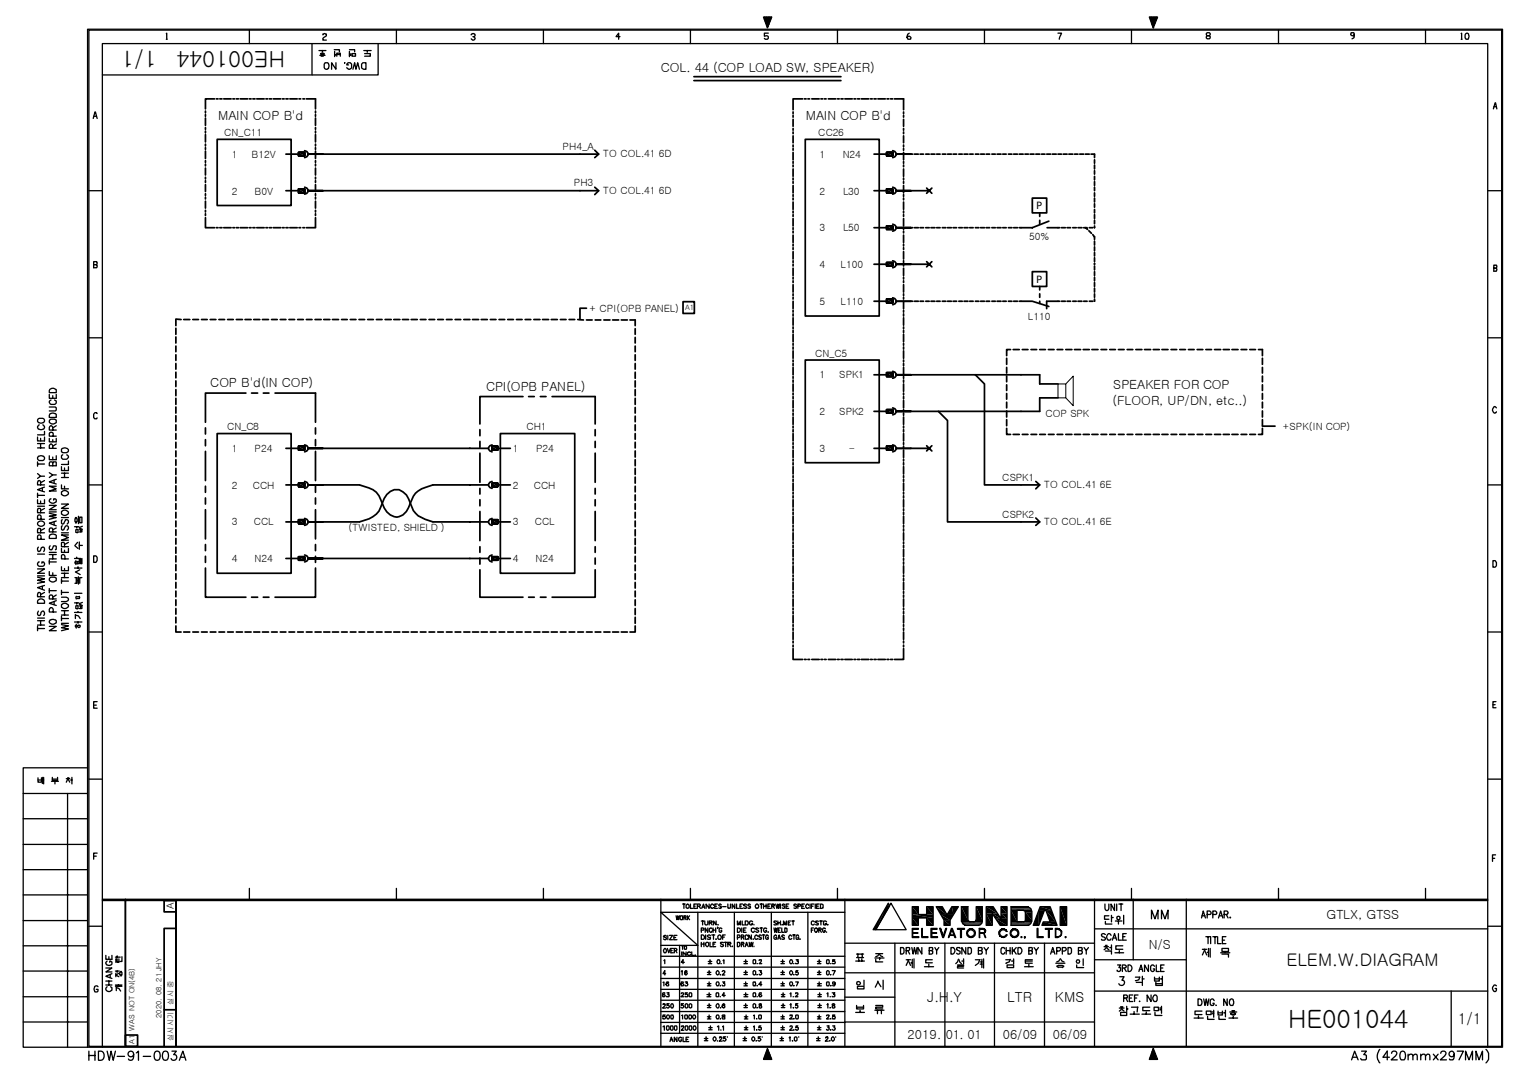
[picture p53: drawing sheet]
<svg xmlns="http://www.w3.org/2000/svg" width="297mm" height="210mm" viewBox="0 0 297 210" stroke-linecap="round" stroke-linejoin="round" font-family="sans-serif">
<defs><g id="words">
<text font-size="4.9" x="250.7" y="200">HE001044</text>
<g font-size="4.4">
<text x="30.5" y="9.9" transform="rotate(180 30.5 9.9)">1/1</text>
<text x="55.5" y="9.9" transform="rotate(180 55.5 9.9)">HE001044</text>
</g>
<text font-size="3.4" x="250.4" y="188">ELEM.W.DIAGRAM</text>
<text font-size="3" x="283.7" y="199.2">1/1</text>
<g font-size="2.7">
<text x="180.5" y="195">J.H.Y</text>
<text x="196" y="195">LTR</text>
<text x="205.3" y="195">KMS</text>
</g>
<g font-size="2.5">
<text x="128.6" y="14">COL. 44 (COP LOAD SW, SPEAKER)</text>
<text x="42.4" y="23.3">MAIN COP B'd</text>
<text x="156.8" y="23.3">MAIN COP B'd</text>
<text x="40.9" y="75.4">COP B'd(IN COP)</text>
<text x="94.6" y="76">CPI(OPB PANEL)</text>
<text x="216.7" y="75.6">SPEAKER FOR COP</text>
<text x="216.5" y="78.8">(FLOOR, UP/DN, etc..)</text>
<text x="258.2" y="178.8">GTLX, GTSS</text>
<text x="223.6" y="184.6">N/S</text>
<text x="176.6" y="202">2019. 01. 01</text>
<text x="195.2" y="202">06/09</text>
<text x="204.9" y="202">06/09</text>
</g>
<g font-size="1.9">
<text x="43.6" y="26.4">CN_C11</text>
<text x="109.5" y="29.1">PH4_A</text>
<text x="159.3" y="26.4">CC26</text>
<text x="45.2" y="30.7">1</text>
<text x="49" y="30.7">B12V</text>
<text x="117.4" y="30.6">TO COL.41 6D</text>
<text x="159.5" y="30.7">1</text>
<text x="164" y="30.7">N24</text>
<text x="45.2" y="37.9">2</text>
<text x="49.6" y="37.9">B0V</text>
<text x="111.7" y="36.3">PH3</text>
<text x="117.4" y="37.7">TO COL.41 6D</text>
<text x="159.5" y="37.9">2</text>
<text x="164.1" y="37.9">L30</text>
<text x="201.8" y="40.7">P</text>
<text x="159.5" y="45">3</text>
<text x="164.1" y="45">L50</text>
<text x="200.3" y="46.8">50%</text>
<text x="159.5" y="52.2">4</text>
<text x="163.6" y="52.2">L100</text>
<text x="159.5" y="59.3">5</text>
<text x="163.6" y="59.3">L110</text>
<text x="201.8" y="55">P</text>
<text x="114.8" y="60.6">+ CPI(OPB PANEL)</text>
<text x="200.1" y="62.2">L110</text>
<text x="158.7" y="69.4">CN_C5</text>
<text x="159.5" y="73.6">1</text>
<text x="163.4" y="73.6">SPK1</text>
<text x="44.2" y="83.7">CN_C8</text>
<text x="102.5" y="83.7">CH1</text>
<text x="159.5" y="80.8">2</text>
<text x="163.4" y="80.8">SPK2</text>
<text x="203.5" y="81.2">COP SPK</text>
<text x="249.7" y="83.6">+SPK(IN COP)</text>
<text x="45.2" y="87.9">1</text>
<text x="49.6" y="87.9">P24</text>
<text x="99.9" y="87.9">1</text>
<text x="104.3" y="87.9">P24</text>
<text x="159.5" y="87.9">3</text>
<text x="165.2" y="87.9">-</text>
<text x="45.2" y="95.1">2</text>
<text x="49.2" y="95.1">CCH</text>
<text x="99.9" y="95.1">2</text>
<text x="103.9" y="95.1">CCH</text>
<text x="195.1" y="93.5">CSPK1</text>
<text x="203.2" y="94.9">TO COL.41 6E</text>
<text x="195.1" y="100.7">CSPK2</text>
<text x="45.2" y="102.2">3</text>
<text x="49.4" y="102.2">CCL</text>
<text x="67.8" y="103.2">(TWISTED, SHIELD )</text>
<text x="99.9" y="102.2">3</text>
<text x="104.1" y="102.2">CCL</text>
<text x="203.2" y="102.1">TO COL.41 6E</text>
<text x="45.2" y="109.3">4</text>
<text x="49.6" y="109.3">N24</text>
<text x="99.9" y="109.3">4</text>
<text x="104.3" y="109.3">N24</text>
<text x="33.8" y="176.8" transform="rotate(-90 33.8 176.8)">A</text>
</g>
<g font-size="1.4">
<text x="133.4" y="60.4">A1</text>
<text x="33.7" y="195.4" transform="rotate(-90 33.7 195.4)">실시 중</text>
<text x="26.2" y="203.1" transform="rotate(-90 26.2 203.1)">A1</text>
<text x="26.2" y="200.5" transform="rotate(-90 26.2 200.5)">WAS NOT ON(4B)</text>
<text x="31.4" y="198" transform="rotate(-90 31.4 198)">2020. 08. 21 JHY</text>
<text x="33.7" y="202.5" transform="rotate(-90 33.7 202.5)">실시시기</text>
</g>
</g></defs>
<g fill="none" stroke="#000" stroke-width=".25">
<path d="M17 5.7h275.5v198h-275.5zM17.3 5.9h275v197.7h-275zM32.4 6.5l.1-.1v1.2M32.4 7.6h.1M48.5 5.9v2.6M60.7 8.5v6.1M62.1 9.8h1.3M62.3 10.8h1M62.5 10.9h.4M62.6 10.3l-.2 .2 .5 .1M62.6 10.4h.3M62.8 9.8v.4"/>
<path d="M62.9 6.8a.33 .33 0 0 1 .4-.3 .33 .33 0 0 1 .1 .5l-.5 .5v.3h.6M62.9 10.3l.2 .1M63 10.4v.1M63.1 10.6l-.2 .1M63.3 12.2h.1a.64 .64 0 0 1 .7 .6 .64 .64 0 0 1-.7 .7 .89 .89 0 0 1-.1-1.3zM65.1 9.7h1v.4M65.1 10.7h.3M65.1 10v1M65.4 12.2v1.3l-.9-1.3v1.3M65.6 10.9v-.6h.6v.6M65.6 10.6h.6M67.1 12.2v.1"/>
<path d="M67.8 12.6h-.3a.47 .47 0 0 1 .5-.4 .47 .47 0 0 1 .4 .4v.4a.47 .47 0 0 1-.3 .5 .47 .47 0 0 1-.6-.4M68 9.7h1v.4M68 10.8h.4M68 10.5h.4M68 10v1M68.5 10.4h.7v.5h-.7zM68.7 13.5l.3-1.3 .3 1.3 .3-1.3 .4 1.3M70.6 12.2h.6v1.3a.76 .76 0 0 1-.8-.4v-.6zM70.8 9.8h1.4M71 10.4h1.1v.5h-1.1M71.5 9.8v.4M73.6 8.5v6.1h-53.7"/>
<path d="M77.2 5.9v2.6M91.7 6.8l.3-.3 .4 .1v.4l-.3 .1M92.1 7.1l.4 .4-.1 .1-.4 .2-.3-.3M105.8 5.9v2.6M120.7 7.1h-.8l.5-.7v1.2M134.4 5.9v2.6M148.6 3.3h1.6l-.8 2.1zM148.9 3.3l-.2 .2M149.2 3.3l-.4 .4M149.5 6.4h-.7v.6h.3a.35 .35 0 0 1 .4 .2 .35 .35 0 0 1-.2 .4h-.3l-.2-.1M149.5 5.1l-.1 .2M149.5 3.3l-.6 .7"/>
<path d="M149.7 4.7l-.4 .4M149.8 3.3l-.8 .9M149.9 4.2l-.7 .6M150.1 3.7l-1 .9M150.1 3.3l-1.1 1.1M163 5.9v2.6M177 6.4a.86 .86 0 0 0-.3 1.2h.5l.1-.2a.4 .4 0 0 0-.3-.4 .4 .4 0 0 0-.4 .3M191.6 5.9v2.6M205.9 6.4h.7l-.4 1.2M220.2 5.9v2.6M223.7 3.3h1.6l-.8 2.1zM223.9 3.3l-.1 .1"/>
<path d="M224.1 3.3l-.2 .4M224.5 3.3l-.5 .5M224.6 5.3l-.1 .1M224.7 4.8l-.3 .4M224.8 3.3l-.7 .8M224.9 4.4l-.6 .5M225.1 3.9l-.9 .9M225.1 3.3l-1 .9M225.2 3.5l-1.1 1M235 6.4a.36 .36 0 0 1 .5 0 .36 .36 0 0 1-.1 .6 .36 .36 0 0 1-.5-.1 .36 .36 0 0 1 .1-.5zM235.1 7l-.3 .1v.3l.2 .1h.4l.2-.4-.4-.1M248.9 5.9v2.6"/>
<path d="M263.6 6.7a.34 .34 0 0 1-.4 .3 .34 .34 0 0 1-.3-.4l.1-.2h.5a.79 .79 0 0 1-.3 1.1M277.5 5.9v2.6M284.4 6.5l.1-.1v1.2M284.4 7.6h.2M285.3 6.6l.2-.2a.65 .65 0 0 1 .5 .6 .65 .65 0 0 1-.4 .6 .55 .55 0 0 1-.4-.8zM17.3 37.1h2.6M18.1 23l.4-1.2 .4 1.2M18.2 22.6h.5M289.6 37.1h2.7M290.7 21.2l.3-1.2 .4 1.2M290.8 20.8h.5M18.2 51.5h.6v-.6h-.6v1.2h.6l.1-.4-.2-.2"/>
<path d="M290.8 52.2l.5-.1v-.5h-.5v1.2h.5l.1-.5-.3-.1M9.6 79.2h1.2l.2 .1v.5l-.2 .1h-1.2M9.6 76.7v.8h1.4v-.8M9.7 75.8a.75 .75 0 0 1 1.3 .2v.4h-1.4zM9.9 77.8a.43 .43 0 0 0-.3 .5 .43 .43 0 0 0 .5 .4 .64 .64 0 0 0 .9-.4v-.3l-.4-.2M10.3 77v.5M17.3 65.7h2.6M289.6 65.7h2.7M291.3 79.3l-.3-.2a.65 .65 0 0 0-.5 .6 .65 .65 0 0 0 .5 .7l.3-.3M7.3 97.2v.8h1.4v-.8M7.3 92.1l.6 .5-.6 .5M7.3 85v.8h1.4v-.8"/>
<path d="M7.3 89.8v.9M7.3 95.9v.9M7.3 98.5h1.4M7.3 96.4h1.4M7.3 90.3h1.4M7.3 87.1h1.4M7.3 86.3h1.4M7.5 88.7h.7a.47 .47 0 0 1 .5 .4 .47 .47 0 0 1-.5 .5h-.6l-.2-.2-.1-.4zM7.5 81.5a.71 .71 0 0 1 .7-.2 .71 .71 0 0 1 .5 .7 .73 .73 0 0 1-.8 .3 .73 .73 0 0 1-.6-.6zM7.6 82.6a.47 .47 0 0 0-.3 .6 .47 .47 0 0 0 .5 .4h.4a.47 .47 0 0 0 .5-.4 .47 .47 0 0 0-.4-.6M7.9 99.8v-.8l-.5-.1-.1 .9h1.4M7.9 94.3v-.6l-.3-.2-.2 .1-.1 .7h1.4"/>
<path d="M7.9 85.3v.5M7.9 86.3v.8M7.9 97.5v.5M7.9 92.6h.8M8.2 94.9v.6M8.7 94.8l-1.4 .5 1.4 .4M8.7 83.9v.7h-1.4M8.7 98.9l-.8 .4M8.7 93.5l-.8 .4M9.6 99.8l1.4 .4-1.4 .2 1.4 .3-1.4 .3M9.6 98.3h1.4l-1.4 .9h1.4M9.6 92l.7 .4-.7 .5"/>
<path d="M9.6 88.7v.7h1.4v-.7M9.6 85.3v.7h1.4v-.7M9.6 99.6h1.4M9.8 81.6l.6-.1a.47 .47 0 0 1 .6 .5 .47 .47 0 0 1-.6 .5h-.3l-.5-.4zM9.8 80.4h.6a.44 .44 0 0 1 .6 .4v.4h-1.4zM9.9 97a.43 .43 0 0 0-.3 .6 .43 .43 0 0 0 .5 .3h.3a.43 .43 0 0 0 .6-.4 .43 .43 0 0 0-.6-.5v.3M10.3 90.1l.1-.3 .6 .1v.7h-1.4v-.5l.2-.3 .4 .1 .1 .7M10.3 87.2l-.1-.7-.4-.1-.2 .3v.5h1.4M10.3 83.7l-.1-.7-.4-.2-.2 .4v.5h1.4M10.3 85.5v.5M10.3 88.9v.5M10.3 92.4h.7"/>
<path d="M10.4 84.9l-.1-.7h-.6l-.1 .7h1.4M10.5 93.4v.6M11 94.6h-1.4l1.4 .5-1.4 .4h1.4M11 93.2l-1.4 .5 1.4 .5M11 86.4l-.7 .4M11 82.8l-.7 .4M12 99.5a.78 .78 0 0 1 .7-.3 .78 .78 0 0 1 .6 .6 .75 .75 0 0 1-.7 .5 .75 .75 0 0 1-.6-.5zM12 95.7a.78 .78 0 0 1 .7-.3 .78 .78 0 0 1 .6 .6 .75 .75 0 0 1-.7 .5 .75 .75 0 0 1-.6-.5zM12 87.4a.78 .78 0 0 1 .7-.3 .78 .78 0 0 1 .6 .6 1.01 1.01 0 0 1-1.3 .2zM12 98.1h1.3l-1.3 .8h1.3M12 94.3v.8h1.3M12 90.8v.7h1.3v-.7"/>
<path d="M12 92.9h1.3M12 92h1.3M12.2 88.5a.49 .49 0 0 0-.2 .7 .49 .49 0 0 0 .7 .1h.3l.3-.3v-.3l-.3-.2M12.6 91v.5M12.6 92v.9M12.6 94.6v.5M13.3 89.7v.7h-1.3M17.3 94.3h2.6M18.9 80.4a.38 .38 0 0 0-.5-.1 .38 .38 0 0 0-.2 .5v.4l.2 .3h.4l.1-.2M289.6 94.3h2.7M7.3 112.3l1.4 .3-1.4 .3 1.4 .3-1.4 .3M7.3 110.7h1.4l-1.4 .8h1.4"/>
<path d="M7.3 112h1.4M7.3 107.8h1.4M7.5 116.7a.72 .72 0 0 1 .8-.1 .72 .72 0 0 1 .4 .8h-1.4v-.5zM7.5 101.5a.65 .65 0 0 1 .8-.1 .65 .65 0 0 1 .3 .7 .66 .66 0 0 1-.8 .3 .66 .66 0 0 1-.4-.8zM7.5 118.9l-.2 .3 .2 .5 .4-.1 .1-.5 .2-.2a.47 .47 0 0 1 .5 .3 .47 .47 0 0 1-.2 .5M7.5 106.4a.48 .48 0 0 0-.2 .5 .48 .48 0 0 0 .3 .4l.2-.1 .3-.7 .4-.1a.56 .56 0 0 1 0 .9M7.6 109.3a.43 .43 0 0 0-.3 .5 .43 .43 0 0 0 .5 .4h.4a.43 .43 0 0 0 .5-.5 .43 .43 0 0 0-.5-.4v.3M7.9 116.1v-.7l-.3-.2-.2 .1-.1 .8h1.4M7.9 103.6v-.7l-.5-.1-.1 .8h1.4M8 104.9v-.6a.35 .35 0 0 0-.4-.2 .35 .35 0 0 0-.3 .2v.6h1.4M8 101v-.6a.35 .35 0 0 0-.4-.2 .35 .35 0 0 0-.3 .2v.6h1.4M8.2 114.1v.6"/>
<path d="M8.7 113.9l-1.4 .4 1.4 .5M8.7 115.2l-.8 .5M8.7 102.8l-.8 .4M9.6 111.2v.7h1.4M9.6 114.9h1.4M9.6 109v.7M9.6 114.5v.8M9.6 109.3h1.4M9.6 108.7h1.4M9.6 107.9h1.4M9.6 107.5h1.4M9.8 112.4l.6-.1a.47 .47 0 0 1 .6 .4 .47 .47 0 0 1-.6 .5h-.3l-.5-.3z"/>
<path d="M9.8 104l.6-.1a.44 .44 0 0 1 .6 .4v.4h-1.4zM9.8 106.2l-.2 .5a.32 .32 0 0 0 .3 .2 .32 .32 0 0 0 .3-.1l.2-.6a.34 .34 0 0 1 .6 .2v.5h-.2M10.3 116.5l-.1-.7h-.4l-.2 .2v.5h1.4M10.3 103.5l-.1-.7-.4-.1-.2 .3v.5h1.4M10.3 107.9v.8M10.3 111.4v.5M10.4 119.1l-.1-.7-.5-.2-.2 .3v.6h1.4M10.5 101.5v.6M10.5 117v.6M11 116.9l-1.4 .5 1.4 .4M11 101.4l-1.4 .4 1.4 .5M11 115.8l-.7 .4"/>
<path d="M11 102.7l-.7 .4M12 117.6a.78 .78 0 0 1 .7-.2 .78 .78 0 0 1 .6 .6 .75 .75 0 0 1-.7 .4 .75 .75 0 0 1-.6-.4zM12 116.2h.9a.42 .42 0 0 1 .4 .4 .42 .42 0 0 1-.4 .4h-.9M12 110.3v.7h1.3v-.7M12 106.7v.8h1.3v-.8M12 112.6v.9M12 114.8v.9M12 119.9v.8M12 119.6h1.3M12 118.8h1.3M12 115.2h1.3M12 113h1.3"/>
<path d="M12 112.4h1.3M12 111.5h1.3M12 103.6h1.3M12 100.7h1.3M12.1 102.3l-.1 .1v.6l.1 .1 .4-.1 .1-.5a.35 .35 0 0 1 .4-.2 .35 .35 0 0 1 .3 .2v.3l-.2 .3M12.1 101.1l-.1 .1v.6l.1 .2 .4-.2 .2-.7 .5 .1a.52 .52 0 0 1-.1 .8M12.6 106.4l-.1-.9h-.4l-.1 .9h1.3M12.6 107v.5M12.6 110.6v.4M12.6 111.5v.9M12.6 118.8v.8M12.6 108.7v-.7l-.2-.1-.3 .1-.1 .7h1.3"/>
<path d="M13.3 104.1h-1.3l1.3 .5-1.3 .5h1.3M13.3 105.5l-.7 .4M14.5 119.1h1.4M14.5 117.3h.9M14.5 115.4h1.4M14.5 110.5h1.4M14.5 108.6h.9M14.5 102.5h.9M14.6 112.4h.4v1.1h-.4M14.6 100.9v.5M14.6 109.3v.3M14.6 106.2l.6 .5"/>
<path d="M14.7 119.6l.6 .2 .3 .5M14.7 100.7h.1l.1 .2M14.7 119.6v.7M14.7 111.3h.1M14.7 101.4l.1 .3M14.8 103.1v.5M14.8 109.1v.7M14.8 117.9v.5M14.8 100.7l-.1 .2M14.8 117.9h.4v.5h-.4M14.8 116v.5M14.8 103.1h.4v.5h-.4"/>
<path d="M14.8 112.4v1.1M14.8 111.4l.8 .4M14.9 102.5v.2M14.9 108.4v.2M14.9 117.3v.2M14.9 116.1h.5M14.9 109.2h.4M14.9 109.7h.4M14.9 101.4l-.1 .3h-.1M15 100.9v.5M15 109.3v.4M15.1 113h.2"/>
<path d="M15.1 105.5l-.5 .6M15.2 109.3v.4M15.2 110.3v.2M15.2 119v.1M15.3 100.4v1.5M15.3 112.2v1.4M15.4 117.9h.5v.5h-.5M15.4 116v.4h-.5M15.4 103.1h.5v.4h-.5M15.4 117.5l.6 .3M15.4 105.4v1.5M15.4 106.1h.6"/>
<path d="M15.4 102.7l.6 .3M15.5 100.6h.4v1.1h-.4zM15.5 110.8l-.7 .5M15.7 103.1v.4M15.7 117.9v.5M15.9 112.4h-.4v1.1M15.9 108.6v1.1h-.2v-1.1h-.3v1.1M16 117.2l-.6 .2M16 102.4l-.6 .2M18.2 108.1h.5a.9 .9 0 0 1 0 1.3h-.5zM290.6 109.1h.4a.92 .92 0 0 1 0 1.2h-.4zM7.3 122.3h1.4"/>
<path d="M7.3 121.8v.9M7.3 121.6h1.4M7.3 120.7h1.4M7.3 120.2h1.4M7.9 120.7v.9M9.6 121.8h1.4l-1.4 .9h1.4M9.8 120.6l.6-.1a.47 .47 0 0 1 .6 .5 .47 .47 0 0 1-.6 .4h-.3l-.5-.3zM12 121.5l1.3 .3-1.3 .3 1.3 .3-1.3 .3M12 121.3h1.3M12 120.3h1.3M14.5 121h1.4M14.7 121.7v.2"/>
<path d="M14.8 121.4v.8M15.1 121.7h.5v.2l-.2 .2-.3-.2zM15.2 121v.3M17.3 123h2.6M18.2 137.2h.5M18.9 136.5h-.7v1.3h.7M289.6 123h2.7M290.6 137.1h.4M291.2 136.5h-.6v1.2h.6M4.5 154.4h12.5M4.5 159.3h12.5M7.4 151.3v.9h.7v-.9"/>
<path d="M7.4 151.7h.7M8.2 151.2v1.2M8.2 151.7h.3M8.5 151.2v1.3M10 152h1.4M10.2 151.2v.6h1v-.6M10.2 151.6h1M10.7 152v.5M12.9 151.5h.7M12.9 152.2l.3-.7 .4 .7M13.2 154.4v49.3M13.2 151.3h.2"/>
<path d="M13.7 151.7h.3M14 151.2v1.3M17 149.4h-12.5v54.3h12.5M17.3 151.6h2.6M289.6 151.6h2.7M4.5 174.1h12.5M4.5 179.1h12.5M4.5 169.2h12.5M4.5 164.3h12.5M18.2 166.6h.5M18.9 166h-.7v1.1M19.9 175.2h269.7"/>
<path d="M19.9 174.9h269.7M24.4 174.9v28.7M48.5 172.8v2.1M77.2 172.8v2.1M105.8 172.8v2.1M128.6 174.9v28.7M131.6 178.2l.2 .7 .1-.7 .2 .7 .2-.7M132.5 178.2h.2a.56 .56 0 0 1 .1 .7h-.1a.43 .43 0 0 1-.3-.3 .43 .43 0 0 1 .1-.4zM132.9 175.9h.5M133.1 178.5h.4v-.3h-.4v.7M133.1 175.9v.8M133.3 178.5l.2 .4"/>
<path d="M133.6 176a.31 .31 0 0 1 .4 0 .31 .31 0 0 1 .1 .4 .32 .32 0 0 1-.4 .3 .32 .32 0 0 1-.2-.5zM133.8 178.2v.7M133.9 178.5l.3 .4M134.2 178.2l-.4 .5M134.4 175.9v.8h.4M134.4 172.8v2.1M135.1 176.3h.2M135.6 175.9h-.5v.8h.5M135.7 176.3h.5l.1-.3-.1-.1h-.5v.8M135.8 177.5v26.1M136.1 176.3l.2 .4M136.5 179.2h.5"/>
<path d="M136.6 176.7l.3-.8 .3 .8M136.7 176.5h.4M136.8 179.2v.7M137.2 179.2v.6l.2 .1 .4-.1v-.6M138 175.9v.8l-.6-.8v.8M138 179.5h.5l.1-.2-.6-.1v.7M138.3 179.5l.3 .4M138.9 176.1a.34 .34 0 0 0-.5-.1 .34 .34 0 0 0 0 .5l.1 .2 .4-.2M139.1 176.3h.4M139.4 179.2v.7l-.5-.7v.7M139.6 175.9h-.5v.8h.5M139.7 179.8l.1 .1"/>
<path d="M140.4 176l-.2-.1-.3 .1 .5 .4v.2h-.5M140.7 176.4h.6M141.7 175.9v.7l.1 .1 .4-.1v-.7M142.9 177.5v26.1M143 175.9v.8l-.5-.8v.8M143.4 175.9v.8h.4M143.5 179.9v-.7l.3 .7 .3-.7v.7M144 176.3h.3M144.5 179.2v.7h.4M144.6 175.9h-.6v.8h.6M145.1 179.2l.5 .1 .1 .4-.2 .2h-.4zM145.3 176l-.2-.1-.4 .1 .6 .5-.2 .2-.4-.1"/>
<path d="M146.1 176l-.2-.1-.3 .1 .5 .4v.2h-.5M146.5 179.3l-.4-.1-.2 .1v.4a.3 .3 0 0 0 .3 .2 .3 .3 0 0 0 .3-.2h-.2M146.8 179.8v.1M147.1 176a.37 .37 0 0 1 .5 .1 .37 .37 0 0 1-.1 .5l-.1 .1a.42 .42 0 0 1-.3-.2 .42 .42 0 0 1 0-.5zM147.9 175.9h.5M148.2 175.9v.8M148.6 175.9v.8M148.6 176.3h.5M149.1 175.9v.8M149.5 176.3h.3M150 175.9h-.5v.8h.5M150.1 177.5v26.1"/>
<path d="M150.2 176.3l.5-.1v-.2l-.5-.1v.8M150.5 176.3l.2 .4M151 175.9l.2 .8 .2-.8 .2 .8 .2-.8M151.2 179.3l-.5-.1a.39 .39 0 0 0 .5 .5l-.1 .2-.4-.1M151.4 179.2v.7M151.4 179.5h.5M151.9 175.9v.8M151.9 179.2v.7M152.3 179.8v.1M152.5 179.9v-.7l.4 .7 .2-.7v.7M152.8 176l-.2-.1-.3 .1 .5 .4v.2h-.5M153 176.3h.4"/>
<path d="M153.4 179.5h.3M153.5 175.9h-.5v.8h.5M153.9 179.2h-.5v.7h.5M154.1 179.2h.5M154.4 179.2v.7M155.1 176l-.2-.1-.4 .1v.2l.6 .2v.2h-.6M155.3 176.3h.4l.1-.3-.5-.1v.8M156.1 176.3h.3M156.6 175.9h-.5v.8h.5M157.3 177.5v26.1M157.4 176.1a.34 .34 0 0 0-.5-.1 .34 .34 0 0 0 0 .5l.2 .2 .3-.2M157.7 175.9v.8"/>
<path d="M157.9 176.3h.4M158.4 175.9h-.5v.8M158.5 179.3a.32 .32 0 0 0-.3-.1 .32 .32 0 0 0-.3 .2v.3a.32 .32 0 0 0 .3 .2 .32 .32 0 0 0 .3-.1M158.7 175.9v.8M158.9 176.3h.4M159.3 179.3h-.5l.1 .2 .4 .2-.1 .2-.4-.1M159.5 175.9h-.6v.8h.6M159.5 179.2h.6M159.7 175.9a.45 .45 0 0 1 .5 .3 .45 .45 0 0 1-.2 .5h-.3zM159.8 179.2v.7M160.9 179.3a.31 .31 0 0 0-.3-.2 .31 .31 0 0 0-.3 .3v.3a.3 .3 0 0 0 .3 .3 .3 .3 0 0 0 .3-.3h-.3M161.1 179.8v.1"/>
<path d="M163 172.8v2.1M164.5 174.9v28.7zM164.5 177.5h-35.9l7.2 6.4h-7.2M172.9 175.7l.3 .5-2.7 4.7h-.5zM173.4 175.7l3 5.2h-5.9zM177.6 176.4h1.2v1.5h1.6v-1.5h1.2v3.6h-1.2v-1.4h-1.6v1.4h-1.2zM182.2 176.4h1.2l.9 1.6 1-1.6h1.2l-1.6 2.6v1h-1.1v-1zM189.9 179v.3h-.3h-.8l-.4-.3v-2.6h-1.3v2.9M190 179v-2.6h1.2v2.9l-.1 .3-.3 .3-2.8 .1-.5-.2-.3-.5M191.6 172.8v2.1M192 176.4h1.3l1.5 2.3v-2.3h1.2v3.6h-1.3l-1.5-2.3v2.3h-1.2zM199.2 177.1h-1.2v2.2h1.5l.1-1.8-.1-.3-.3-.1"/>
<path d="M200 176.5l.7 .3 .1 .4M200 176.4h-3.2v3.6h3.2l.3-.1 .4-.3 .1-.3M200.9 177.2v2.1M202.5 176.4h1.9l1.4 3.6h-3l.3-.7h1.3l-.8-2.2h-.3l-1.1 2.9h-1.1zM206.4 176.4h1.2v3.6h-1.2zM213 174.9v28.7M215.1 175.9v.8l.3 .4 .4-.1v-1.1M215.2 179.3v.5h1.2M215.8 178.2h-.8v.6h.8M216.4 178.1v1.2M216.4 178.5h.3M216.9 175.9v1.2l-.6-1.2v1.2"/>
<path d="M217.1 179.2h1.3M217.4 175.9v1.2M217.5 178.3h.5M217.5 178.8h.5M217.5 178.4v.3M217.7 179.2v.6M217.8 175.9h.8M218 178.4v.3M218.2 175.9v1.2M218.7 178.1v1.7M220.2 172.8v2.1M220.6 174.9v11.8"/>
<path d="M224.1 178.7v-1.6l.7 1.6 .6-1.6v1.6M226.1 178.7v-1.6l.7 1.6 .6-1.6v1.6M230.9 174.9v28.7M233.9 178.6l.3-1.4 .4 1.4M234 178.2h.6M235 177.9h.6l.1-.4-.2-.3h-.5v1.4M236.1 177.9h.6l.1-.4-.2-.3h-.5v1.4M237.2 178.6l.4-1.4 .4 1.4M237.3 178.2h.6M238.3 177.9l.7-.1v-.5l-.7-.1v1.4M238.7 177.9l.3 .7M239.5 178.4l-.1 .1h.2"/>
<path d="M248.9 172.8v2.1M277.5 172.8v2.1M290.5 167h.4M291.1 166.3h-.6v1.3M4.5 188.9h12.5M4.5 184h12.5M4.5 198.8h12.5M4.5 193.9h12.5M17.3 180.2h2.6M19.1 192a.43 .43 0 0 0-.5-.2 .43 .43 0 0 0-.3 .5v.2a.42 .42 0 0 0 .3 .5 .42 .42 0 0 0 .5-.2v-.3h-.4M20.6 188.3h1.2l-1.2 .8h1.2M20.6 185.9v.7h1.2v-.7"/>
<path d="M20.6 191.6h1.2M20.6 190.9h1.2M20.9 192a.59 .59 0 0 0 .3 1 .59 .59 0 0 0 .6-.9l-.3-.1M20.9 187l-.2 .1a.58 .58 0 0 0 .4 .7 .58 .58 0 0 0 .7-.3v-.4l-.3-.1h-.1v.2M21.2 186.1v.5M21.2 190.9v.7M21.4 189.6v.6M21.8 189.4l-1.2 .5 1.2 .4M22.5 188.9h.7M22.5 191.6h1.2M22.5 191.9h1.2M22.5 186.2h.9"/>
<path d="M22.5 189.3v.7M22.6 192.7v-.6l.5 .2 .4 .5M22.8 185.9v.3M22.8 188.9v.3M23.1 191.6v.3M23.1 186.5v.7h-.3v-.7h-.3v.7M23.1 189.3l-.6 .4 .6 .3M23.3 189.2v.5M23.4 189.6l.1 .2M23.5 189.8h.2M23.6 189l.1 .2M23.7 189l-.3 .2"/>
<path d="M23.7 189.6l-.1 .2M23.7 186.1v.9h-.4M23.7 189.2v.5M128.6 198.9h35.9M128.6 186h35.9M128.6 188.1h35.9M128.6 190.3h35.9M128.6 192.5h35.9M128.6 194.6h35.9M128.6 196.8h35.9M129.1 199.7l.2-.1v.8M129.1 195.4v-.1a.26 .26 0 0 1 .3 0 .26 .26 0 0 1 .1 .3l-.5 .5h.6"/>
<path d="M129.1 191.1l.1-.1v.8M129.2 186.9l.2-.2v.8M129.4 184.5a.43 .43 0 0 1 .3 .5 .43 .43 0 0 1-.4 .3 .52 .52 0 0 1 .1-.8zM129.4 193.2l-.2-.1a.43 .43 0 0 0-.2 .7l.3 .1 .2-.2-.2-.2h-.2l-.1 .1M129.5 197.5h-.4v.3l.3-.1 .2 .2-.1 .2-.4 .1-.1-.2M129.6 189.4h-.5l.3-.6v.9M129.7 182.1l-.1-.1-.5 .1 .1 .2 .5 .2-.1 .3-.5-.2M129.8 199.6h.2a.45 .45 0 0 1 .2 .4 .45 .45 0 0 1-.3 .4l-.2-.1zM129.8 193.1h.4l-.2 .4h.2v.3h-.5M129.9 197.5h.3l.1 .4-.1 .3h-.3l-.2-.3zM129.9 184.5l.3 .8 .3-.8M130 182v.8"/>
<path d="M130.2 191.1h-.5v.4l.2 .3a.25 .25 0 0 0 .3-.3 .25 .25 0 0 0-.3-.2l-.2 .2M130.2 195.3h-.4v.3l.2-.1a.3 .3 0 0 1 .3 .3 .3 .3 0 0 1-.3 .3l-.3-.2M130.3 182h.6l-.6 .8h.6M130.6 199.6h.2a.53 .53 0 0 1 0 .8l-.3-.1zM130.6 184.9h.2M130.7 197.5h.3v.7h-.3l-.1-.2zM130.7 195.3a.35 .35 0 0 1 .4 .4 .35 .35 0 0 1-.4 .3zM131.1 184.5h-.5v.8h.5M131.2 182.4h.3M131.3 184.9h.4l.1-.2-.2-.2h-.3v.8M131.3 199.6h.3a.53 .53 0 0 1-.1 .8l-.2-.1zM131.5 184.9l.3 .4"/>
<path d="M131.8 182h-.6v.8h.6M132.3 183.9v17.1M132.6 199.7l.1-.1h.3l.1 .2-.5 .6h.5M132.6 193.3l.1-.2h.3v.4l-.5 .4h.6M132.6 189l.2-.2v.9M132.7 197.5h.2v.7M132.7 184h.3M132.7 185.2v.7M132.9 184v.7M133 195.3h-.4v.3l.2-.1a.3 .3 0 0 1 .3 .3 .3 .3 0 0 1-.3 .3l-.3-.2M133 191.1l-.4-.1-.1 .4 .1 .4h.4v-.4l-.2-.1-.3 .2M133.2 187.2h-.6l.4-.5v.8"/>
<path d="M133.4 195.4l.1-.1a.38 .38 0 0 1 .4 .4 .38 .38 0 0 1-.4 .3zM133.4 184a.34 .34 0 0 1 .2 .4 .34 .34 0 0 1-.3 .3l-.1-.5zM133.4 191h.4l-.3 .3h.2a.31 .31 0 0 1 .1 .4 .31 .31 0 0 1-.4 .1l-.1-.2M133.5 199.6h.2a.53 .53 0 0 1-.1 .8l-.2-.1zM133.5 185.2v.7l-.5-.7v.7M133.7 189l-.2-.2a.47 .47 0 0 0-.2 .4 .47 .47 0 0 0 .2 .5l.3-.3-.1-.2h-.3l-.1 .2M133.8 193.1h-.4v.4h.5a.31 .31 0 0 1-.1 .4 .31 .31 0 0 1-.4-.1M134.1 197.5h.5v.4l-.1 .3h-.4zM134.1 195.4l.1-.1a.35 .35 0 0 1 .5 .4 .35 .35 0 0 1-.5 .3zM134.2 199.6h.3a.53 .53 0 0 1-.1 .8l-.3-.1zM134.2 193.1h.4v.2v.6l-.5-.1zM134.4 185.3a.33 .33 0 0 0-.5 0 .33 .33 0 0 0 0 .5 .33 .33 0 0 0 .5-.1"/>
<path d="M134.6 185.2v.7h.6M134.9 197.5h.4l.1 .4-.2 .3h-.2l-.1-.2zM135.1 199.6h.1a.45 .45 0 0 1 .3 .4 .45 .45 0 0 1-.3 .4l-.3-.4zM135.3 185.8l.1 .1M136.5 181.9h.3a.47 .47 0 0 1 .3 .4 .47 .47 0 0 1-.3 .4h-.3zM136.5 180.9h.4l.1-.3-.5-.1v.9M136.5 183.3v.9M136.5 183.7h.5M137 183.3v.9M137.4 183.5a.38 .38 0 0 1 .6 .1 .38 .38 0 0 1-.5 .5l-.1-.2zM137.4 181.9v.8M137.6 193.9h.8"/>
<path d="M137.6 193.5h.8M137.7 197.8h.7M137.7 198.2h.7M137.7 195.6h.7M137.7 196h.7M137.7 191.4h.7M137.7 191.8h.7M137.7 189.2h.7M137.7 189.6h.7M137.8 180.5v.9l-.5-.9v.9M137.9 187h.6M137.9 187.5h.6"/>
<path d="M138 199.9h.6M138 188.8v.7M138 191v.7M138 193.1v.7M138 195.3v.6M138 197.5v.6M138.2 183.3v.9h.4M138.2 186.7v.7M138.3 182l-.2-.1-.3 .1-.1 .1 .6 .3v.2h-.6M138.3 199.6v.7M138.5 181.9h.6M138.6 180.7a.33 .33 0 0 0-.4-.1 .33 .33 0 0 0-.1 .5l.2 .3h.2l.1-.3"/>
<path d="M138.8 180.9h.5M138.8 183.7h.3M138.8 180.5v.9M138.9 181.9v.8M139.3 183.3h-.5v.9h.5M139.3 180.5v.9M139.4 182.6v.1M139.5 197.5h.4l.1 .4-.2 .3h-.2l-.1-.2zM139.5 193.1h.1a.41 .41 0 0 1 .3 .4 .41 .41 0 0 1-.3 .4l-.2-.1zM139.5 195.4l.1-.1a.35 .35 0 0 1 .4 .4 .35 .35 0 0 1-.4 .3l-.2-.2zM139.5 191.1h.4l.1 .3-.2 .4h-.2l-.1-.2zM139.5 189l.1-.1a.35 .35 0 0 1 .4 .3 .35 .35 0 0 1-.4 .4l-.2-.3z"/>
<path d="M139.6 199.7l.3-.1v.8M139.7 182.1a.39 .39 0 0 1 .7 0 .39 .39 0 0 1-.2 .6l-.5-.1zM139.7 180.4h-.1v.2M140.2 193.9h.1M140.2 189.6v.1zM140.2 198.1v.1M140.2 196h.1M140.2 191.7v.1M140.4 187.5h.1M140.5 180.7v-.1a.36 .36 0 0 0-.5 0 .36 .36 0 0 0 0 .5l.2 .3h.1l.2-.2v-.2h-.2M140.6 189a.27 .27 0 0 1 .3-.1 .27 .27 0 0 1 .2 .3l-.5 .5h.5M140.7 197.5l-.1 .1a.47 .47 0 0 1 .5 .6l-.5-.1 .1-.3 .4-.1v-.2z"/>
<path d="M140.7 199.7l.1-.1v.8M140.7 191h.4l-.3 .3 .3 .1v.3l-.4 .1-.1-.2M140.7 182.3h.3M140.7 186.9l.2-.2v.8M140.8 183.4h-.6l.1 .3h.4l.1 .2-.2 .3-.4-.2M141 183.3h.6M141.1 195.4l-.2-.1a.45 .45 0 0 0-.3 .3 .45 .45 0 0 0 .2 .5l.3-.2v-.2l-.4-.1-.1 .2M141.2 193.6h-.6l.3-.5v.8M141.2 181.9h-.5v.8M141.3 183.3v.9M141.7 183.7h.5l.1-.2-.1-.2h-.5v.9M141.9 183.7l.4 .5"/>
<path d="M142.5 184.1h.1M143.5 180.5a.45 .45 0 0 1 .6 .4 .45 .45 0 0 1-.6 .5zM143.5 183.3a.43 .43 0 0 1 .6 .4 .43 .43 0 0 1-.6 .5zM143.5 182.4h.4l.1-.2-.1-.3h-.4v.8M144.3 182.3h.4l.1-.3-.2-.1h-.3v.8M144.3 183.7h.4v-.4h-.4v.9M144.4 180.5v.9M144.6 182.3l.2 .4M144.6 183.7l.2 .5M144.7 180.9h.4M144.8 193.9h.8M144.8 193.5h.8"/>
<path d="M144.8 195.6h.7M144.8 196h.7M144.8 191.4h.7M144.8 191.8h.7M144.8 189.2h.7M144.8 189.6h.7M144.8 187h.7M144.8 187.5h.7M144.9 197.8h.7M144.9 198.2h.7M144.9 199.9h.7M145.1 184.2l.2-.9 .4 .9"/>
<path d="M145.1 186.7v.7M145.1 188.8v.7M145.1 191v.7M145.1 193.1v.7M145.1 195.3v.6M145.1 183.8h.4M145.2 180.5h-.5v.9h.5M145.2 197.5v.6M145.2 199.6v.7M145.6 182.1v-.1a.31 .31 0 0 0-.5 0 .31 .31 0 0 0 0 .4v.3h.4l.1-.1M145.8 183.3l.2 .9 .2-.9 .2 .9 .2-.9M146.2 181.9v.8l-.5-.8v.8"/>
<path d="M146.6 195.4l.2-.1a.38 .38 0 0 1 .3 .4 .38 .38 0 0 1-.4 .3zM146.6 191.1l.4-.1v.8h-.3zM146.6 189l.2-.2a.38 .38 0 0 1 .3 .4 .38 .38 0 0 1-.4 .4zM146.6 182.6l.1 .1M146.7 193.1h.1a.41 .41 0 0 1 .3 .4 .41 .41 0 0 1-.3 .4l-.2-.1zM146.7 186.7h.3l.1 .2-.1 .6-.4-.1zM146.7 197.5h.1v.7M146.7 199.7l.1-.1v.8M146.8 184.1h.1M146.8 180.7a.38 .38 0 0 0-.6 0 .38 .38 0 0 0 .2 .6l.3 .1 .1-.3M147.3 198.1v.1M147.4 193.9h.1"/>
<path d="M147.3 196h.1M147.3 191.7l.1 .1M147.3 189.6h.1M147.3 187.5h.1M147.4 182.1v-.1a.31 .31 0 0 0-.4 0 .31 .31 0 0 0-.1 .4l.2 .3h.2l.1-.1M147.7 180.6h-.6l.1 .3h.3l.2 .3-.3 .2-.3-.2M147.8 197.5h.4l-.1 .7h-.3l-.1-.2zM147.8 195.3v.2a.36 .36 0 0 1 .4 .2 .36 .36 0 0 1-.1 .4l-.3-.1v-.2l.3-.2 .1-.3zM147.8 188.8h.4l-.2 .4h.2a.27 .27 0 0 1 0 .3 .27 .27 0 0 1-.4 0M147.8 186.9l.1-.2h.3l-.1 .4-.3 .4h.5M147.9 180.5h.5M148.1 199.6h-.3l-.1 .3h.5a.31 .31 0 0 1-.1 .4 .31 .31 0 0 1-.4 0"/>
<path d="M148.2 182l-.2-.1-.2 .1a.39 .39 0 0 0 .4 .5l-.1 .2-.4-.1M148.2 193.2v-.1a.4 .4 0 0 0-.5 .3 .4 .4 0 0 0 .2 .5h.2a.24 .24 0 0 0 0-.4 .24 .24 0 0 0-.3 .1M148.2 180.5v.9M148.3 191.5h-.6l.4-.5v.8M148.4 181.9h.5M148.6 181.9v.8M149.2 180.7a.35 .35 0 0 0-.5 0 .35 .35 0 0 0 0 .5 .35 .35 0 0 0 .5 0v-.2h-.2M149.5 181.3v.1zM149.5 182.1v-.1a.31 .31 0 0 0-.4 0 .31 .31 0 0 0-.1 .4l.2 .3h.3v-.3h-.1M150.7 180.5l.1 .9 .2-.9 .2 .9 .1-.9M151.2 182.1v-.1a.31 .31 0 0 0-.4 0 .31 .31 0 0 0-.1 .4l.1 .3h.3l.1-.3h-.2M151.4 182.7l.3-.8 .2 .8"/>
<path d="M151.5 182.5h.3M151.5 180.9h.3M151.9 180.5h-.4v.9h.4M152 197.8h.7M152 198.2h.7M152 199.9h.7M152 191.4h.7M152 191.8h.7M152 189.2h.7M152 189.6h.7M152 187h.7M152 187.5h.7"/>
<path d="M152.1 193.9h.7M152.1 193.5h.7M152.1 195.6h.7M152.1 196h.7M152.2 180.5v.9h.4M152.3 186.7v.7M152.3 188.8v.7M152.3 191v.7M152.3 197.5v.6M152.3 199.6v.7M152.4 193.1v.7M152.4 195.3v.6"/>
<path d="M152.7 182l-.2-.1-.2 .1a.39 .39 0 0 0 .4 .5l-.1 .2-.4-.1M152.8 180.5a.43 .43 0 0 1 .4 .3 .43 .43 0 0 1-.1 .5l-.3 .1zM153.8 197.6v-.1a.26 .26 0 0 1 .3-.1 .26 .26 0 0 1 .1 .3l-.5 .5h.6M153.8 199.7a.24 .24 0 0 1 .4-.1 .24 .24 0 0 1-.1 .4l-.4 .4h.6M153.8 193.3l.2-.2v.8M153.8 195.4l.2-.1v.8M153.9 191l.3 .1 .1 .3-.2 .4h-.2l-.2-.4zM154 188.8a.38 .38 0 0 1 .3 .4 .38 .38 0 0 1-.4 .4l-.2-.4zM154.1 182.1a.34 .34 0 0 0-.5-.1 .34 .34 0 0 0 0 .6l.1 .1 .4-.1M154.3 181.9h.5M154.5 193.9h.1M154.4 196l.1 .1z"/>
<path d="M154.5 189.6v.1zM154.5 187.5h.1M154.5 198.1v.1M154.5 191.7v.1M154.5 181.9v.8M154.9 193.3v-.2h.3l.1 .4-.5 .4h.5M154.9 191h.5l-.3 .8M155 186.7h.4l-.3 .3a.26 .26 0 0 1 .3 .2 .26 .26 0 0 1-.2 .3l-.3-.1M155.3 199.6h-.3l-.1 .3a.32 .32 0 0 1 .5 .1 .32 .32 0 0 1-.3 .4l-.2-.1M155.3 195.3h-.4v.3a.29 .29 0 0 1 .4 .1 .29 .29 0 0 1-.2 .4l-.3-.2M155.3 188.8h-.3l-.1 .4a.31 .31 0 0 1 .5 .1 .31 .31 0 0 1-.3 .4l-.2-.2M155.5 182.1l-.2-.2a.48 .48 0 0 0-.3 .3 .48 .48 0 0 0 .1 .5h.3l.1-.1v-.2h-.2"/>
<path d="M155.7 182.6v.1M157.9 180.9h.3M158.4 180.5h-.5v.9M158.6 180.6a.38 .38 0 0 1 .6 .2 .38 .38 0 0 1-.3 .5 .39 .39 0 0 1-.4-.2 .39 .39 0 0 1 .1-.5zM159.1 197.8h.7M159.1 198.2h.7M159.1 199.9h.7M159.1 191.4h.8M159.1 191.8h.8M159.1 189.2h.7M159.1 189.6h.7M159.1 187h.7"/>
<path d="M159.1 187.5h.7M159.2 193.9h.7M159.2 193.5h.7M159.2 195.6h.7M159.2 196h.7M159.4 180.9h.3l.2-.2-.2-.2h-.3v.9M159.5 186.7v.7M159.5 188.8v.7M159.5 191v.7M159.5 197.5v.6M159.5 199.6v.7M159.5 193.1v.7"/>
<path d="M159.5 195.3v.6M159.6 180.9l.3 .5M160.6 180.7v-.1a.4 .4 0 0 0-.5 .1 .4 .4 0 0 0 .1 .6l.3 .1 .1-.2v-.2h-.1M160.9 189l.2-.2a.38 .38 0 0 1 .3 .4 .38 .38 0 0 1-.4 .4zM160.9 181.3h.1M160.9 197.6l.1-.1h.4l-.5 .7h.5M161 186.7h.3l.1 .2-.1 .6-.4-.1zM161 199.6h.4l-.3 .3h.3a.31 .31 0 0 1-.1 .4 .31 .31 0 0 1-.4 0M161 193.3l.1-.2v.8M161 195.4l.1-.1v.8M161.6 196h.1M161.6 193.9h.1"/>
<path d="M161.7 198.1v.1M161.7 189.6h.1M161.7 187.5h.1M161.7 191.7v.1M162 195.3l.1 .3 .4 .2v.2h-.5v-.2l.5-.4-.2-.1zM162 188.8h.6l-.4 .9M162 193.1h.5l-.3 .4h.3a.31 .31 0 0 1-.1 .4 .31 .31 0 0 1-.4-.1M162.1 199.6h.4l-.2 .3h.2l.1 .3-.3 .2-.3-.1M162.5 197.5h-.4v.2a.34 .34 0 0 1 .4 .1 .34 .34 0 0 1 0 .4h-.4l-.1-.2M162.5 186.7h-.4v.3a.34 .34 0 0 1 .4 0 .34 .34 0 0 1 0 .5l-.5-.1M162.6 191.3a.27 .27 0 0 1-.4 .2 .27 .27 0 0 1 0-.5 .36 .36 0 0 1 .4 .4 .36 .36 0 0 1-.5 .3M164.5 198.8h48.5"/>
<path d="M164.5 183.5h48.5M164.5 194h9.7M164.5 189.2h48.5M166.6 196.9h1.7M166.6 187h1.7M166.7 195.6v.7h1.4v-.7M166.7 195.9h1.4M166.7 185.6h1.4M166.7 186.3h1.4M166.8 191h.5M166.8 191.5h.5M166.8 191.1v.3"/>
<path d="M166.9 191.9h1.3v.5h-1.3zM167 185.6v.7M167.2 186.5v.5M167.4 191.1v.3M167.4 196.5v.4M167.8 186.5v.5M167.8 185.6v.7M168.2 190.7v1M170.3 196.5h1.8M170.3 186.4h1.8M170.5 195.6h1.3v.3h-1.3v.4h1.3M170.5 186.1l.4-.2 .2-.4 .3 .4 .4 .2"/>
<path d="M170.5 186.6v.5h1.3M170.5 185.5h1.3M170.8 196.5v.7M170.9 190.9v.1M170.9 191l-.5 1M170.9 191l.6 1M171.2 186.4v.3M171.6 196.5v.7M171.9 190.7v1.8M174.2 183.5v20.1M175.3 184.3h.5a.89 .89 0 0 1-.2 1.3h-.3zM176.4 184.9l.6-.1 .1-.4-.7-.1v1.3"/>
<path d="M176.4 186.7h.8M176.7 184.9l.4 .7M176.8 186.7v.2M176.8 186.9l.4 .9M176.8 186.9l-.4 .9M177.3 187.3h.3M177.5 184.3l.2 1.3 .3-1.3 .3 1.3 .2-1.3M177.6 180.6h1.2v.2h-1.1v.7h1h-1v.7h1.1v.2h-1.2zM177.6 186.6v1.6M177.9 186.5v1.8M179.4 180.6l.1 1.6h1.1v.2h-1.2zM179.4 184.3v1.3l-.7-1.3v1.3"/>
<path d="M179.9 188.1h1.8M180.8 187.6v.5M180.9 184.9l.6-.1 .1-.4-.7-.1v1.3h.4l.3-.2v-.4l-.3-.1M181.2 180.6h1.2v.2h-1v.7h.9h-.9v.7h1.1v.2h-1.3zM181.5 186.7h-1.3v.6h1.3M182 184.3l.3 .6 .4-.6M182.3 184.9v.7M182.9 180.6h.2l.5 1.5 .5-1.5h.2l-.6 1.8h-.2l-.6-1.8h.2l.5 1.5M183.9 183.5v20.1M185.1 184.3a.65 .65 0 0 1 .8 .7 .65 .65 0 0 1-.8 .6zM185.2 180.6h.2l.6 1.8h-.1l-.2-.4h-.8l-.3 .4zM185.3 180.9l.4 1h-.8z"/>
<path d="M186.4 180.6h1.3v.2h-.6v1.6h-.1v-1.6h-.6zM186.4 187.7h1.2v.3h-1.2v.3h1.2M186.5 186.6l-.1 .5-.4 .4M186.6 186.6l.2 .5 .3 .4M186.9 184.5l-.1-.2h-.5l-.1 .2v.3l.6 .2a.37 .37 0 0 1 0 .6 .37 .37 0 0 1-.6-.2M187.2 187h.4M187.6 186.5v1.1M188 184.3v1.3l-.8-1.3v1.3M188.4 184.3h.5a.89 .89 0 0 1-.1 1.3h-.4zM189.9 186.7h.9M190.4 184.9l.7-.1v-.5h-.7v1.3l.7-.1 .1-.3-.2-.3M190.7 186.7l-.3 .7-.5 .4"/>
<path d="M190.8 187.1h.3M190.8 187.6h.3M191.1 186.6v1.6M191.4 180.6h-.8v1.8l.1-.9h.8l.4 .9-.4-.9M191.4 180.7l.3 .1 .2 .2-.3 .5M191.5 181.5l.2-.2-.2-.5h-.8v.7h.8M191.5 186.5v1.8M191.5 184.3l.5 .6 .4-.6M192 184.9v.7M193.6 183.5v20.1M195.6 184.6l-.2-.3h-.3a.86 .86 0 0 0 0 1.3h.3l.2-.3M195.8 186.7h.9"/>
<path d="M195.8 187.4h.1M195.9 181.2l-.3-.3h-.4l-.6 .5v.3l.6 .5 .8-.3a.85 .85 0 0 1-1.3 .3 .85 .85 0 0 1 0-1.3 .85 .85 0 0 1 1.3 .3h-.1M195.9 184.9h.7M195.9 184.3v1.3M196 187.7h1.3v.5h-1.3zM196.6 186.6l-.1 .5-.6 .2M196.6 184.3v1.3M196.9 187h.4M197 184.3v1.3M197.3 184.8l.5 .8M197.3 186.5v1.1M197.8 184.3l-.8 .9"/>
<path d="M198.1 184.3a.65 .65 0 0 1 .8 .7 .65 .65 0 0 1-.8 .6zM198.7 182.2h.2v.2h-.2zM199.4 182.5v-.3l.1 .3M199.4 188.1h1.7M199.6 187h1.3M200.3 184.9l.6-.1v-.4l-.6-.1v1.3h.4l.2-.2v-.4l-.2-.1M200.3 187.6v.5M200.9 186.7h-1.3v.7h1.3M201.3 184.3l.4 .6 .4-.6M201.7 184.9v.7M201.9 180.6h.1v1.6h1.1v.2h-1.2zM203.3 183.5v20.1"/>
<path d="M203.5 180.6h1.3v.2h-.6v1.6h-.1v-1.6h-.6zM204.5 185.6l.4-1.3 .4 1.3M204.7 185.2h.5M205.5 187.4h1.8M205.7 185h.5l.2-.2-.1-.5h-.6v1.3M205.8 187.9v.2M205.9 188.1l.1 .1M205.9 180.6h-.5v1.8h.5M205.9 180.7l.8 .5M206 188.1h.7M206.4 186.5l-.3 .5-.4 .1M206.4 182l-.4 .2"/>
<path d="M206.4 186.5l.3 .5 .4 .1M206.4 182l.2-.5-.2-.5-.5-.2h-.4v1.4h.4M206.6 181.8l-.2 .3-.5 .2M206.6 181.3v.6M206.7 187.8h-.7l-.2 .2M206.8 185h.4l.3-.2-.1-.5h-.6v1.3M206.8 187.8l.2 .2M207 188.1l-.2 .1M207 187.9v.2M207.4 182.2l.1 .2zM207.9 184.3h.5a.89 .89 0 0 1-.2 1.3h-.3zM209.6 186.8h.5"/>
<path d="M209.6 187.3h.5M209.6 186.9v.3M209.6 187.7v.5h1.3M209.9 184.9l.7-.1v-.5h-.7v1.3l.7-.1 .1-.3-.3-.3M210.1 186.9v.3M210.8 186.5v1.3M211 184.3l.4 .6 .5-.6M211.4 184.9v.7M213 180.7h76.6M213 186.7h17.9M213 192.8h76.6M214.9 184.2h.9"/>
<path d="M215.2 181.8l-.3-.2-.5 .2 .1 .3 .6 .3 .1 .2-.2 .3h-.5l-.1-.2M215.2 185h1.2v.6M215.2 183.9h.3M215.3 184.2v.3l-.4 .3M215.4 184.2l.1 .3 .3 .3M216 184.3h.4M216.3 182a.43 .43 0 0 0-.5-.4 .43 .43 0 0 0-.4 .5l.1 .5 .3 .3a.34 .34 0 0 0 .5-.3M216.4 183.8v1M216.5 182.9l.4-1.3 .5 1.3M216.7 182.5h.5M217 185.3h1.7M217.5 187.7h.6l-.3 .5a.38 .38 0 0 1 .3 .5 .38 .38 0 0 1-.6 .2v-.2"/>
<path d="M217.7 181.6v1.3h.6M217.9 184.9v.4M217.9 196.1h.9M218 190h.8l-.4 .7a.54 .54 0 0 1 .3 .9 .54 .54 0 0 1-.9-.2M218.1 196.9h1.2v.6h-1.2zM218.1 195.8h.5M218.3 196.1l-.1 .3-.3 .3M218.4 196.1l.1 .3 .3 .3M218.5 188.3l.6-.1v-.4l-.6-.1v1.3M218.6 184h-1.4v.7h1.4M218.6 182.2h.4M218.7 194.2h.7v-.6h-.7v1.2"/>
<path d="M218.8 188.3l.4 .7M219.1 194.2l.4 .6M219.2 181.6h-.6v1.3h.6M219.3 195.8v1M219.3 196.3h.3M219.6 187.7a.65 .65 0 0 1 .7 .7 .65 .65 0 0 1-.7 .6zM219.8 194.2h.4M220 197.3h1.8M220.2 195.9h1.3M220.5 193.6h-.7v1.2h.7M220.8 196.8v.5M220.8 194.2h.5"/>
<path d="M221 190.1h.9l-.2 .5-.5 .2M221 190.8h.1M221.2 191.1h1.2v.6M221.4 195.9l-.1 1M221.5 193.6h-.7v1.2M221.7 189l.4-1.3 .3 1.3M221.8 188.6h.6M221.9 194.7v.1M222.3 197.3h1.7M222.4 189.9v1M222.4 190.4h.3M223.1 196.9v.4"/>
<path d="M223.5 187.7v1.3l-.7-1.3v1.3M223.8 195.9h-1.4v.7h1.4M224.1 193.6v1.2l-.8-1.2v1.2M224.6 195.9h.9v.7h-.9zM224.7 193.6a.66 .66 0 0 1 .5 1.1l-.1 .1a.67 .67 0 0 1-.7-.5 .67 .67 0 0 1 .3-.7zM224.7 188l-.2-.3h-.3a.9 .9 0 0 0 0 1.3l.4-.2 .1-.3h-.2M224.7 190.1v.8h1v-.8M224.7 190.4h1M224.8 196.9v.6h1.4M225 191v.7h1.3v-.7M225 191.4h1.3M225.1 187.7v1.3h.6"/>
<path d="M225.7 196.1h.4M225.7 196.4h.4M225.8 190.4h.5M225.9 188.3h.4M226.1 195.8v1.3M226.3 189.9v1M226.6 187.7h-.7v1.3h.7M232.4 198h1.8M233.2 194.3h.3a.66 .66 0 0 1 .5 .8 .66 .66 0 0 1-.8 .5zM233.3 197.6v.4M234 196.7h-1.4v.7h1.4M234 184.7h.9"/>
<path d="M234.3 194.3l.3 1.3 .2-1.3 .3 1.3 .2-1.3M234.5 184.7v.1M234.5 184.8l.4 1M234.5 184.8l-.5 1M234.7 182.2h.8M234.8 196.7h.9v.7h-.9zM235 185.3h.2M235.1 197.7v.6h1.2M235.1 182.2v1.4M235.2 184.5v1.6M235.6 184.5v1.7M235.7 182.2v1.4"/>
<path d="M235.9 196.9h.3M235.9 197.2h.3M236.1 182.2h.7M236.2 196.5v1.4M236.3 194.7a.39 .39 0 0 0-.4-.4 .39 .39 0 0 0-.3 .5v.4a.38 .38 0 0 0 .4 .4 .38 .38 0 0 0 .3-.4h-.2M236.5 182.2v1.4M236.7 195.5l.1 .1M237 182.2v1.4h.7M237.1 196.7v.8h.8v-.8M237.1 197h.8M237.3 197.7v.6h1.2M237.6 185.3h1.8"/>
<path d="M237.9 184.5h1.2v.6h-1.2zM237.9 185.6h1.2v.6M237.9 182.9h.5M238.2 197h.3M238.4 185.1v.2M238.5 196.5v1.3M238.6 182.2h-.7v1.4h.7M238.9 194.3v1.3l-.7-1.3v1.3M239.2 198h1.7M239.4 194.5l.4-.2a.89 .89 0 0 1 .2 1.3h-.2a.69 .69 0 0 1-.4-1.1zM239.4 196.9h1.3M239.6 197.1v.2"/>
<path d="M239.6 197.3l.3 .2M239.8 196.6h.5M239.8 197l-.2 .2M239.9 197l.6 .2M239.9 197.4h.3M240.1 197.6v.4M240.5 197.1v.2l-.3 .2M282.5 192.8v10.8M289.6 180.2h2.7M291.3 191.8l-.3-.2a.64 .64 0 0 0-.5 .7 .64 .64 0 0 0 .6 .6l.2-.6h-.3M17.3 204.5v1.8M17.3 205.3h1.2"/>
<path d="M18.5 204.5v1.8M19.2 204.5a.91 .91 0 0 1 1.1 .9 .91 .91 0 0 1-1.1 .9zM19.9 203.7v-195.2h269.7v195.2M20.9 204.5l.4 1.8 .3-1.8 .4 1.8 .5-1.8M22.8 205.5h1.4M26 205.1a.55 .55 0 0 1-.7 .4 .55 .55 0 0 1-.3-.8 .55 .55 0 0 1 .9 0 1.6 1.6 0 0 1-.1 1.5 .52 .52 0 0 1-.8-.2M26.5 204.8l.5-.3v1.8M27.9 205.5h1.4M30.3 204.6a.58 .58 0 0 1 .8 .2 .9 .9 0 0 1-.6 1.5 1.14 1.14 0 0 1-.2-1.7zM31.9 204.6a.58 .58 0 0 1 .8 .2 .9 .9 0 0 1-.6 1.5 1.14 1.14 0 0 1-.2-1.7zM33.5 204.5h.8l-.5 .7a.56 .56 0 0 1 .5 .8 .56 .56 0 0 1-1-.1M34.9 206.3l.7-1.8 .6 1.8"/>
<path d="M35.2 205.7h.7M128.6 201h35.9M130.4 202.6l.3-.8 .3 .8M130.5 202.3h.4M131.8 201.8v.8l-.5-.8v.8M132.7 201.9a.38 .38 0 0 0-.7 .2 .38 .38 0 0 0 .5 .4l.2-.1-.2-.1M133 201.8v.8h.4M133.5 202.2h.4M134.1 201.8h-.6v.8h.6M137.1 202h.7M137.1 202.5h.7M137.4 201.7v.7"/>
<path d="M138 200.3h.6M138.9 201.9l.1-.1a.35 .35 0 0 1 .4 .3 .35 .35 0 0 1-.4 .4l-.2-.3zM139.6 202.5h.1M140.1 201.9v-.1a.26 .26 0 0 1 .3-.1 .26 .26 0 0 1 .1 .3l-.5 .5h.6M140.3 200.3h.1M141.3 201.7h-.5v.3l.2-.1a.3 .3 0 0 1 .3 .3 .3 .3 0 0 1-.3 .3l-.3-.1M141.6 201.7v.1M144.6 202h.7M144.6 202.5h.7M144.9 200.3h.7M145 201.7v.7M146.6 201.7a.38 .38 0 0 1 .3 .4 .38 .38 0 0 1-.4 .4l-.2-.5z"/>
<path d="M147.2 202.5h.1M147.3 200.3h.1M148 201.7h-.4v.3l.2-.1a.3 .3 0 0 1 .3 .3 .3 .3 0 0 1-.3 .3l-.3-.1M148.4 201.7v.1M148.7 205.9l.2 .2M148.8 205.7l.4 .4M148.9 205.5l.6 .6M149 205.2l.8 .9M149 205l1.1 1.1M149.1 204.8l1 1M149.2 204.6l.7 .6M149.3 204.3l.4 .5"/>
<path d="M149.4 204l.8 2.1h-1.6zM149.4 204.1l.1 .2M151.8 202h.7M151.8 202.5h.7M152 200.3h.7M152.2 201.7v.7M153.6 201.9l.2-.2v.8M154.2 202.5h.1zM154.5 200.3v.1zM154.7 201.8a.35 .35 0 0 1 .4 .3 .35 .35 0 0 1-.4 .4zM155.5 201.7v.1M158.9 202h.7"/>
<path d="M158.9 202.5h.7M159.1 200.3h.7M159.3 201.7v.7M160.7 201.9v-.1a.24 .24 0 0 1 .4 0 .24 .24 0 0 1 0 .3l-.5 .4h.6M161.5 202.5h.1M161.7 200.3h.1M161.9 201.9l.1-.1a.35 .35 0 0 1 .4 .3 .35 .35 0 0 1-.4 .4l-.2-.3zM162.7 201.7v.1M223.8 206l.1 .1M223.9 205.8l.2 .3M224 205.6l.5 .5M224.1 205.3l.7 .8"/>
<path d="M224.1 204.9l1.1 1.1M224.1 205.2l1 .9M224.2 204.7l.9 .8M224.3 204.5l.6 .5M224.4 204.2l.3 .4M224.5 204l.8 2.1h-1.6zM224.5 204l.1 .1M263.1 206.2l.6-1.7 .7 1.7M263.3 205.7h.8M265 204.5h1l-.5 .7 .5 .1v.7l-.2 .2h-.8l-.1-.3M268.6 204.1a1.94 1.94 0 0 0 0 2.7M270.5 205.7h-1.3l.8-1.2v1.7"/>
<path d="M270.9 204.9l.3-.4 .6 .2a.55 .55 0 0 1-.2 .7l-.8 .8h1.2M272.7 204.6l.4-.1a1.14 1.14 0 0 1 .2 1.7h-.6a1.37 1.37 0 0 1 0-1.6zM274.1 205.4l.4-.3 .4 .1 .1 1M274.1 205.1v1.1M275 205.4l.4-.3 .4 .1 .1 1M276.5 205.4l.5-.3 .4 .1 .1 1M276.5 205.1v1.1M277.5 205.4l.3-.3 .4 .1 .1 1M279 205.1l.9 1.1M279.9 205.1l-.9 1.1M280.4 204.9l.4-.4 .6 .2a.55 .55 0 0 1-.2 .7l-.8 .8h1.1M283.1 205.1a.51 .51 0 0 1-.7 .4 .51 .51 0 0 1-.2-.8 .51 .51 0 0 1 .8 0 1.6 1.6 0 0 1-.2 1.5h-.6l-.1-.2"/>
<path d="M283.7 204.5h1.1l-.8 1.7M285.3 206.2v-1.7l.6 1.7 .7-1.7v1.7M287.3 206.2v-1.7l.6 1.7 .7-1.7v1.7M289.2 204.1a1.99 1.99 0 0 1 .2 2.5l-.2 .2"/>
<circle cx="133.5" cy="197.8" r=".35"/>
<circle cx="139.9" cy="187.1" r=".37"/>
<circle cx="154" cy="187.1" r=".37"/>
<circle cx="155.1" cy="197.8" r=".35"/>
<circle cx="161.1" cy="191.4" r=".35"/>
<circle cx="189" cy="181.5" r=".86"/>
<circle cx="189" cy="181.5" r=".67"/>
<circle cx="197.5" cy="181.5" r=".86"/>
<circle cx="197.5" cy="181.5" r=".67"/>
</g>
<g fill="#000">
<path d="M58.1 29.6l1.2 .7h-1.2zM58.1 29.6h1.2v.7zM58.1 36.8l1.2 .7h-1.2zM58.1 36.8h1.2v.7zM172.6 29.6l1.2 .7h-1.2zM172.6 29.6h1.2v.7zM172.6 36.8l1.2 .7h-1.2zM172.6 36.8h1.2v.7zM172.6 44l1.2 .6h-1.2zM172.6 44h1.2v.6zM172.6 51.1l1.2 .6h-1.2zM172.6 51.1h1.2v.6z"/>
<path d="M172.6 58.2l1.2 .7h-1.2zM172.6 58.2h1.2v.7zM172.6 72.5l1.2 .8h-1.2zM172.6 72.5h1.2v.8zM172.6 79.7l1.2 .7h-1.2zM172.6 79.7h1.2v.7zM58.1 86.8l1.2 .8h-1.2zM58.1 86.8h1.2v.8zM58.1 94l1.2 .7h-1.2zM58.1 94h1.2v.7zM95.8 86.8l1.1 .8h-1.1zM95.8 86.8h1.1v.8z"/>
<path d="M95.8 94l1.1 .7h-1.1zM95.8 94h1.1v.7zM172.6 86.8l1.2 .8h-1.2zM172.6 86.8h1.2v.8zM58.1 101.1l1.2 .8h-1.2zM58.1 101.1h1.2v.8zM58.1 108.3l1.2 .7h-1.2zM58.1 108.3h1.2v.7zM95.8 101.1l1.1 .8h-1.1zM95.8 101.1h1.1v.8zM95.8 108.3l1.1 .7h-1.1zM95.8 108.3h1.1v.7z"/>
<path d="M172.6 176.2l-2.1 4.7h-.5zM172.6 176.2h.6l-2.7 4.7zM172.9 175.7l.3 .5h-.6zM177.6 176.4l1.2 1.5h-1.2zM177.6 176.4h1.2v1.5zM177.6 177.9l4 .7h-4zM177.6 177.9h4v.7zM177.6 178.6l1.2 1.4h-1.2zM177.6 178.6h1.2v1.4zM180.4 176.4l1.2 1.5h-1.2zM180.4 176.4h1.2v1.5zM180.4 178.6l1.2 1.4h-1.2z"/>
<path d="M180.4 178.6h1.2v1.4zM182.2 176.4l2.1 1.6h-1.1zM182.2 176.4h1.2l.9 1.6zM183.2 178l1.7 1h-1.1zM183.2 178h2.4l-.7 1zM183.8 179l1.1 1h-1.1zM183.8 179h1.1v1zM185.3 176.4l.3 1.6h-1.3zM185.3 176.4h1.2l-.9 1.6zM187.1 176.4l1.3 2.6h-1.3zM187.1 176.4h1.3v2.6zM187.1 179h1.3z"/>
<path d="M187.1 179l1.3 .1zM187.1 179.1l1.3 .1zM187.1 179.2l1.4 .1zM187.1 179.3h1.4zM187.1 179.3h1.5zM187.1 179.3h1.6zM187.1 179.3h1.7zM189.6 179.3h1.6zM189.7 179.3h1.5zM189.8 179.3h1.4zM189.9 179.3h1.3h-1.4zM189.9 179.3h1.3z"/>
<path d="M189.9 179.1l1.3 .1zM189.9 179.2l1.3 .1zM190 176.4l1.2 2.6h-1.2zM190 176.4h1.2v2.6zM190 179h1.2zM189.9 179.1h1.3zM190 179l1.2 .1zM192 176.4l2.2 1.3h-2.2zM192 176.4h1.3l.9 1.3zM192 177.7l1.2 2.3h-1.2zM192 177.7h1.2v2.3zM193.2 177.7l1.6 1h-1z"/>
<path d="M193.2 177.7h1l.6 1zM193.8 178.7l2.2 1.3h-1.3zM193.8 178.7h2.2v1.3zM194.8 176.4l1.2 1.3h-1.2zM194.8 176.4h1.2v1.3zM194.8 177.7l1.2 1h-1.2zM194.8 177.7h1.2v1zM196.8 177.1l1.2 2.2h-1.2zM196.8 177.1h1.2v2.2zM199.2 177.1h1.7zM199.2 179.3h1.7zM199.3 177.1h1.6z"/>
<path d="M199.3 179.3h1.6zM199.4 177.1h1.5zM199.4 179.3h1.5zM199.5 177.1l1.4 .1zM199.5 177.2h1.4zM199.5 177.2l1.4 .1zM199.5 179.3h1.4zM199.5 179.3h1.4h-1.5zM199.6 177.3h1.3zM199.6 177.3l1.3 .1zM199.6 177.4l1.3 .1zM199.6 177.5l1.3 1.5h-1.3z"/>
<path d="M199.6 177.5h1.3v1.5zM199.6 179h1.3zM199.6 179l1.3 .1zM199.6 179.1l1.3 .1zM199.6 179.2l1.3 .1zM202.2 177.1v2.9h-1.1zM202.2 177.1h1.1l-1.1 2.9zM202.5 176.4l2.2 .7h-2.5zM202.5 176.4h1.9l.3 .7zM203.1 179.3l2.7 .7h-3zM203.1 179.3h2.4l.3 .7zM203.6 177.1l1.9 2.2h-1.1z"/>
<path d="M203.6 177.1h1.1l.8 2.2zM206.4 176.4l1.2 3.6h-1.2zM206.4 176.4h1.2v3.6zM177.6 180.6l1.2 .2h-1.2zM177.6 180.6h1.2v.2zM177.6 180.8l.1 .7zM177.6 181.5h1.1zM177.6 181.5l.1 .7zM177.6 182.2l1.2 .2h-1.2zM177.6 182.2h1.2v.2zM179.4 180.6l.1 1.6zM179.4 182.2l1.2 .2h-1.2z"/>
<path d="M179.4 182.2h1.2v.2zM181.2 180.6l1.2 .2h-1.2zM181.2 180.6h1.2v.2zM181.2 180.8l.2 .7h-.2zM181.2 180.8h.2v.7zM181.2 181.5h1.1zM181.2 181.5l.2 .7h-.2zM181.2 181.5h.2v.7zM181.2 182.2l1.3 .2h-1.3zM181.2 182.2h1.3v.2zM182.9 180.6l.7 1.5h-.2zM182.9 180.6h.2l.5 1.5z"/>
<path d="M183.4 182.1l.3 .3h-.2zM183.4 182.1h.4l-.1 .3zM184.1 180.6l-.3 1.5h-.2zM184.1 180.6h.2l-.5 1.5zM184.7 182l-.1 .4zM184.7 182h.2l-.2 .4zM184.7 182h1.2zM184.8 181.9l1.1 .1zM185.1 180.9l-.2 1h-.1zM185.1 180.9h.2l-.4 1zM185.2 180.6l.2 .3h-.3zM185.2 180.6h.2v.3z"/>
<path d="M185.3 180.9l.6 1h-.2zM185.3 180.9h.1l.5 1zM185.7 182l.3 .4h-.1zM185.7 182h.2l.1 .4zM186.4 180.6l1.3 .2h-1.3zM186.4 180.6h1.3v.2zM187 180.8l.1 1.6h-.1zM187 180.8h.1v1.6zM188.2 181.3h.1zM188.2 181.3l.1 .1zM188.2 181.4v.1zM188.2 181.4h.1z"/>
<path d="M188.2 181.5v.1zM188.2 181.6l.1 .1zM188.2 181.7h.1zM188.2 181.7l.1 .1zM188.2 181.1l.1 .1zM188.2 181.1h.2zM188.2 181.2l.1 .1zM188.2 181.8l.1 .1zM188.2 181.9l.2 .1zM188.3 180.9h.2zM188.3 180.9l.1 .1zM188.3 181l.1 .1h-.2z"/>
<path d="M188.3 181l.1 .1zM188.3 182h.2zM188.3 182h.3zM188.4 180.9h.3zM188.4 182l.2 .1zM188.4 182.1h.3zM188.5 180.8l.2 .1h-.3zM188.5 180.8h.3zM188.5 182.1l.3 .1zM188.5 182.2h.3zM188.5 182.2h.4zM188.6 180.8h.4z"/>
<path d="M188.6 180.8h.3zM188.6 182.2h.5zM188.6 182.2l.7 .1zM188.6 182.2h.8zM188.7 180.7l.7 .1h-.8zM188.7 180.7l.7 .1zM188.7 182.3h.6zM188.7 180.7h.6zM188.8 180.7h.5zM188.8 182.3h.4zM188.8 182.3h.5zM188.8 182.3l.4 .1z"/>
<path d="M188.9 180.6l.4 .1h-.5zM188.9 180.6l.4 .1zM188.9 182.4h.3zM189 180.8h.5zM188.9 180.6h.2zM189.1 182.2h.3zM189.2 180.8h.3zM189.2 182.2h.3zM189.3 180.8l.2 .1zM189.3 180.9h.3zM189.3 182.1l.2 .1zM189.4 180.9h.3z"/>
<path d="M189.4 182.1h.2zM189.3 182.1h.2zM189.5 180.9h.2zM189.5 180.9l.3 .1zM189.6 181l.2 .1zM189.6 181.1l.3 .1zM189.4 182.1l.2-.1v.1zM189.6 182v.1zM189.7 181.2h.2zM189.7 181.2l.2 .2zM189.7 181.2h.2v.2zM189.7 181.8l.1 .1z"/>
<path d="M189.7 181.8h.2zM189.7 181.9l-.1 .1zM189.8 181.4l.1 .1zM189.8 181.5h.1zM189.8 181.5l.1 .1zM189.8 181.6l.1 .1zM189.8 181.7l.1 .1zM190.6 180.6l.9 .1zM190.6 180.7h1zM190.6 180.7l1.1 .1zM190.6 180.8h1.1zM190.6 180.8l.1 .7z"/>
<path d="M190.6 181.5h1.1zM190.6 181.5h1.2zM190.6 181.5h1zM190.6 181.5h.9zM190.6 181.5l.1 .9zM191.5 180.8h.3zM191.5 181.5l.4 .9zM191.5 181.5h.3zM191.6 180.8h.2zM191.6 180.8l.2 .1zM191.6 180.9h.3zM191.6 181.4h.2z"/>
<path d="M191.6 181.4l.2 .1zM191.7 180.9h.2zM191.7 180.9l.2 .1zM191.7 181h.2zM191.7 181.2h.2zM191.7 181.2l.2 .1zM191.7 181.3h.2zM191.7 181.3l.2 .1zM191.7 181.4h.2zM191.8 181l.1 .1zM191.8 181.1l.1 .1h-.2zM191.8 181.1l.1 .1z"/>
<path d="M194.4 181.1l.2 .1zM194.4 181.2l.1 .1zM194.4 181.2h.2zM194.4 181.3l.1 .1zM194.4 181.4l.1 .1zM194.4 181.5l.1 .1zM194.4 181.6l.2 .2h-.2zM194.4 181.6l.2 .2zM194.4 181.8h.2zM194.4 181.8l.2 .1zM194.5 181l.1 .1zM194.5 181h.2z"/>
<path d="M194.4 181.1h.2zM194.5 181.9l.2 .1zM194.5 182h.2zM194.6 180.9l.1 .1zM194.6 182l.2 .1zM194.6 182.1h.2zM194.6 182.1h.3zM194.7 180.9h.1zM194.6 180.9h.1zM194.7 182.1l.3 .1zM194.8 180.8h.3zM194.8 180.8l.1 .1z"/>
<path d="M194.8 180.9h.1zM194.8 182.2h.3zM194.8 182.2h.4zM194.8 180.8h.4zM194.8 182.2l.8 .1zM194.8 182.2h.9zM194.9 180.7h.7zM194.9 180.7l.8 .1h-.9zM194.9 180.7l.8 .1zM194.9 182.3h.6zM194.9 182.3h.7zM194.9 182.3h.5z"/>
<path d="M195 182.3l.4 .1zM195 182.3h.4zM195.1 180.7h.3zM194.9 180.7h.6zM195.1 180.7h.4zM195.1 182.4h.3zM195.2 180.8h.5zM195.4 180.8h.3zM195.4 182.2h.3zM195.2 182.2h.5zM195.4 180.8h.4zM195.5 180.8l.4 .1z"/>
<path d="M195.5 182.2h.3zM195.6 180.9h.3zM195.6 182.1h.2zM195.6 182.1h.3zM195.6 182.1l.2 .1zM195.7 180.9h.2zM195.7 182l.2 .1zM195.8 180.9l.1 .1zM195.8 181h.1zM195.8 182h.1h-.2zM195.8 182h.1zM195.9 181l.1 .2z"/>
<path d="M195.9 181.9h.1zM195.9 181.9v.1zM196.5 181.5l.2 .1zM196.6 181.1l.2 .1zM196.6 181.2l.1 .1zM196.6 181.2h.2zM196.6 181.3l.1 .1zM196.6 181.4l.1 .1zM196.6 181.5h.1h-.2zM196.6 181.5h.1zM196.6 181.6l.1 .1zM196.6 181.7l.2 .1z"/>
<path d="M196.6 181.8l.2 .1zM196.7 181l.1 .1zM196.7 181h.2zM196.6 181.1h.2zM196.7 181.9l.2 .1zM196.7 182h.2zM196.7 182h.3zM196.8 180.9l.1 .1h-.2zM196.8 180.9h.2zM196.8 182l.2 .1zM196.8 182.1h.3zM196.9 180.9h.1z"/>
<path d="M196.9 182.1l.3 .1zM197 180.8h.3zM197 180.8h.1zM197 180.8v.1h-.1zM197 182.2h.3zM197 182.2h.4zM197 182.2h.5zM197 182.2l.8 .1zM197 182.2h.9zM197 180.8h.5zM197.1 180.7h.7zM197.1 180.7l.8 .1h-.9z"/>
<path d="M197.1 180.7l.8 .1zM197.1 182.3h.7zM197.1 182.3l.5 .1zM197.3 180.7h.3zM197.1 180.7h.6zM197.3 180.7h.4zM197.3 182.4h.3zM197.5 180.8h.4zM197.5 182.2h.4zM197.6 180.8h.3zM197.6 180.8h.4zM197.6 182.2h.3z"/>
<path d="M197.7 180.8l.4 .1zM197.7 182.1h.3zM197.9 180.9h.2zM197.9 182.1h.2zM198 180.9l.1 .1zM198 181l.2 .1zM198 182h.1zM198 182l.1 .1h-.2zM198 182h.1v.1zM198.1 181.1l.1 .1zM198.1 181.2h.1zM198.1 181.8l.1 .1z"/>
<path d="M198.1 181.9v.1h-.1zM198.1 181.9h.1zM198.1 181.2l.2 .2h-.2zM198.1 181.2l.2 .2zM198.1 181.4h.2zM198.1 181.4l.2 .1zM198.1 181.5h.2zM198.1 181.5l.2 .1zM198.1 181.6l.2 .1zM198.1 181.7l.1 .1zM198.1 181.7h.2zM198.1 181.8h.1z"/>
<path d="M198.7 182.2h.2l-.2 .2zM198.7 182.4l.2-.2v.2zM199.4 182.2l.1 .2zM201.9 180.6l.1 1.6h-.1zM201.9 180.6h.1v1.6zM201.9 182.2l1.2 .2h-1.2zM201.9 182.2h1.2v.2zM203.5 180.6l1.3 .2h-1.3zM203.5 180.6h1.3v.2zM204.1 180.8l.1 1.6h-.1zM204.1 180.8h.1v1.6zM205.4 180.6l.7 .1z"/>
<path d="M205.4 180.7h.9zM205.4 180.7l1 .1zM205.4 180.8l.1 1.4zM205.4 182.2l.9 .1zM205.4 182.2h1zM205.4 182.3l.7 .1zM205.4 182.3h.9zM205.4 182.4h.5zM205.4 182.4h.7zM205.9 180.8h.5zM206 180.8h.4zM205.9 182.2h.5z"/>
<path d="M206 182.2h.4zM206.1 180.8h.3zM206.2 180.8l.2 .1zM206.2 182.2h.2zM206.3 180.9h.1zM206.3 180.9h.2zM206.3 182.2h.1zM206.4 180.9h.2zM206.4 182.1h.1zM206.4 182.1v.1h-.1zM206.4 180.9l.2 .1zM206.4 181l.3 .1z"/>
<path d="M206.4 182h.2zM206.4 182l.1 .1zM206.5 181.1h.2zM206.5 181.1l.2 .1zM206.5 181.9l.1 .1zM206.5 181.9h.2zM206.5 182h.1h-.2zM206.5 182h.1zM206.6 181.2l.1 .1zM206.6 181.3l.2 .1zM206.6 181.4h.2zM206.6 181.4l.2 .1h-.2z"/>
<path d="M206.6 181.4h.2v.1zM206.6 181.5h.2zM206.6 181.5l.1 .2zM206.6 181.5h.2l-.1 .2zM206.6 181.7l.1 .1zM206.6 181.8l.1 .1h-.2zM206.6 181.8l.1 .1zM207.4 182.2v.2zM207.5 182.2l-.1 .2z"/>
</g>
<g fill="none" stroke="#000" stroke-width=".19">
<path d="M205.9 74.7h1.6v2.7h-1.6zM207.5 74.7l1.4-1.5v5.7l-1.4-1.5M187.1 179.3h4.1M187.1 179.4h4.1M187.2 179.6h4M187.2 179.7h3.9M187.3 179.8h3.7M187.5 179.9h3.5M187.6 180h3.2M196.8 179.3h4.1M196.8 179.4h4.1M196.8 179.6h4"/>
<path d="M196.8 179.7h3.9M196.8 179.8h3.8M196.8 179.9h3.7M196.8 180h3.6M196.8 176.4h3.4M196.8 176.4h3.5M196.8 176.5h3.6M196.8 176.5h3.7M196.8 176.6h3.8M196.8 176.8h3.9M196.8 176.9h4M196.8 177h4.1"/>
<path d="M196.8 177.1h4.1M187.7 180h3M196.8 180h3.5"/>
</g>
<g fill="none" stroke="#000" stroke-width=".34">
<path d="M41.8 19.2h-1.8v2M42.1 19.2h.3M42.8 19.2h.4M43.5 19.2h1.5M45.3 19.2h.4M46 19.2h.4M46.8 19.2h1.4M48.5 19.2h.4M49.2 19.2h.4M50 19.2h1.4M51.8 19.2h.3M52.4 19.2h.5"/>
<path d="M53.2 19.2h1.4M55 19.2h.3M55.7 19.2h.4M56.4 19.2h1.5M58.2 19.2h.3M59 19.2h.3M59.6 19.2h1.8v2M135.1 15.7h28.6M135.1 14.9h28.6M156.2 19.2h-1.8v2.2M156.6 19.2h.3M157.3 19.2h.3"/>
<path d="M158 19.2h1.5M159.8 19.2h.3M160.5 19.2h.3M161.2 19.2h1.5M163 19.2h.4M163.7 19.2h.4M164.5 19.2h1.4M166.2 19.2h.4M166.9 19.2h.4M167.7 19.2h1.4M169.4 19.2h.4M170.1 19.2h.4"/>
<path d="M170.9 19.2h1.4M172.7 19.2h.3M173.3 19.2h.5M174.1 19.2h1.8v2.2M40 21.6v.3M40 22.3v.3M40 23v1.4M40 24.8v.4M40 25.5v.3M40 26.2v1.4M40 28v.4M40 28.7v.4"/>
<path d="M40 29.4v1.4M40 31.3v.3M40 31.9v.4M40 32.7v1.4M40 34.5v.3M40 35.2v.3M40 35.9v1.4M40 37.7v.3M40 38.4v.3M40 39.1v1.4M42.3 27.1h14.4v12.9h-14.4zM55.7 30h2.4"/>
<path d="M55.7 37.1h2.4M58.1 29.6h1.2v.7h-1.2v-.7h1.2v.7h-1.2zM58.1 36.8h1.2v.7h-1.2v-.7h1.2v.7h-1.2zM59.3 29.3l.4 .2 .3 .3v.4l-.3 .3-.4 .2M59.3 36.4l.4 .2 .3 .3v.4l-.3 .3-.4 .2M60 30h56.5M60 37.1h56.5M61.4 21.6v.3M61.4 22.3v.3M61.4 23v1.4M61.4 24.8v.4M61.4 25.5v.3"/>
<path d="M61.4 26.2v1.4M61.4 28v.4M61.4 28.7v.4M61.4 29.4v1.4M61.4 31.3v.3M61.4 31.9v.4M61.4 32.7v1.4M61.4 34.5v.3M61.4 35.2v.3M61.4 35.9v1.4M61.4 37.7v.3M61.4 38.4v.3"/>
<path d="M61.4 39.1v1.4M115.8 29.2l.7 .8-.7 .7M115.8 36.4l.7 .7-.7 .8M154.4 21.8v.3M154.4 22.5v.3M154.4 23.2v1.4M154.4 25v.3M154.4 25.7v.3M154.4 26.4v1.4M154.4 28.2v.3M154.4 28.9v.3M154.4 29.6v1.5"/>
<path d="M154.4 31.4v.4M154.4 32.1v.3M154.4 32.9v1.4M154.4 34.6v.4M154.4 35.3v.4M154.4 36.1v1.4M154.4 37.9v.3M154.4 38.5v.4M154.4 39.3v1.4M156.7 27.1h14.4v34.4h-14.4zM170.1 30h2.5M170.1 37.1h2.5"/>
<path d="M172.6 29.6h1.2v.7h-1.2v-.7h1.2v.7h-1.2zM172.6 36.8h1.2v.7h-1.2v-.7h1.2v.7h-1.2zM173.8 29.3l.4 .2 .2 .3v.4l-.2 .3-.4 .2M173.8 36.4l.4 .2 .2 .3v.4l-.2 .3-.4 .2M174.4 30h3.3M174.4 37.1h6.5M175.9 21.8v.3M175.9 22.5v.3M175.9 23.2v1.4M175.9 25v.3M175.9 25.7v.3M175.9 26.4v1.4"/>
<path d="M175.9 28.2v.3M175.9 28.9v.3M175.9 29.6v1.5M175.9 31.4v.4M175.9 32.1v.3M175.9 32.9v1.4M175.9 34.6v.4M175.9 35.3v.4M175.9 36.1v1.4M175.9 37.9v.3M175.9 38.5v.4M175.9 39.3v1.4"/>
<path d="M178 30h.8M179.1 30h.7M180.2 30h.7M180.4 36.6l1 1M181.2 30h.8M181.4 36.6l-1 1M182.3 30h.7M183.4 30h.7M184.4 30h.8M185.5 30h.7M186.6 30h.7M187.6 30h.8"/>
<path d="M188.8 30h.6M189.9 30h.6M190.9 30h.7M192 30h.6M193.1 30h.6M194.1 30h.7M195.2 30h.7M196.3 30h.7M197.3 30h.8M198.4 30h.8M199.5 30h.7M200.5 30h.8"/>
<path d="M200.9 38.5h2.8v2.9h-2.8zM201.6 30h.8M202.7 30h.7M203.7 30h.8M204.8 30h.8M205.9 30h.7M207 30h.7M208.1 30h.7M209.2 30h.6M210.2 30h.7M211.3 30h.7M212.4 30h.6v.7"/>
<path d="M213 31.1v.7M213 32.1v.8M213 33.2v.7M213 34.3v.7M213 35.3v.8M213 36.4v.7M213 37.5v.7M213 38.5v.8M213 39.6v.7M40 42.3v2h1.8M40 40.9v.3M40 41.6v.3"/>
<path d="M42.1 44.3h.3M42.8 44.3h.4M43.5 44.3h1.5M45.3 44.3h.4M46 44.3h.4M46.8 44.3h1.4M48.5 44.3h.4M49.2 44.3h.4M50 44.3h1.4M51.8 44.3h.3M52.4 44.3h.5M53.2 44.3h1.4"/>
<path d="M55 44.3h.3M55.7 44.3h.4M56.4 44.3h1.5M58.2 44.3h.3M59 44.3h.3M61.4 42.3v2h-1.8M61.4 40.9v.3M61.4 41.6v.3M114.2 60h-1.3v2.2M133 58.7h2.2v2.3h-2.2zM154.4 41.1v.3M154.4 41.8v.3"/>
<path d="M154.4 42.5v1.5M154.4 44.3v.3M154.4 45v.3M154.4 45.7v1.5M154.4 47.5v.4M154.4 48.2v.3M154.4 49v1.4M154.4 50.7v.4M154.4 51.4v.3M154.4 52.2v1.4M154.4 53.9v.4M154.4 54.6v.4"/>
<path d="M154.4 55.4v1.4M154.4 57.2v.3M154.4 57.8v.4M154.4 58.6v1.4M170.1 44.3h2.5M170.1 51.4h2.5M170.1 58.6h2.5M172.6 44h1.2v.6h-1.2v-.6h1.2v.6h-1.2zM172.6 51.1h1.2v.6h-1.2v-.6h1.2v.6h-1.2zM172.6 58.2h1.2v.7h-1.2v-.7h1.2v.7h-1.2zM173.8 43.6l.4 .2 .2 .3v.4l-.2 .3-.4 .2M173.8 50.7l.4 .2 .2 .3v.4l-.2 .3-.4 .2"/>
<path d="M173.8 57.9l.4 .2 .2 .3v.4l-.2 .3-.4 .2M174.4 58.6h2.9zM174.4 44.3h3.3M174.4 51.4h6.5M174.4 58.6h3.3M175.9 41.1v.3M175.9 41.8v.3M175.9 42.5v1.5M175.9 44.3v.3M175.9 45v.3M175.9 45.7v1.5M175.9 47.5v.4"/>
<path d="M175.9 48.2v.3M175.9 49v1.4M175.9 50.7v.4M175.9 51.4v.3M175.9 52.2v1.4M175.9 53.9v.4M175.9 54.6v.4M175.9 55.4v1.4M175.9 57.2v.3M175.9 57.8v.4M175.9 58.6v1.4M178 44.3h.8"/>
<path d="M178 58.6h.8M179.1 44.3h.7M179.1 58.6h.7M180.2 44.3h.7M180.2 58.6h.7M180.4 50.9l1 1M181.2 44.3h.8M181.2 58.6h.8M181.4 50.9l-1 1M182.3 44.3h.7M182.3 58.6h.7M183.4 44.3h.7"/>
<path d="M183.4 58.6h.7M184.4 44.3h.8M184.4 58.6h.8M185.5 44.3h.7M185.5 58.6h.7M186.6 44.3h.7M186.6 58.6h.7M187.6 44.3h.8M187.6 58.6h.8M188.8 44.3h.6M188.8 58.6h.6M189.9 44.3h.6"/>
<path d="M189.9 58.6h.6M190.9 44.3h.7M190.9 58.6h.7M192 44.3h.6M192 58.6h.6M193.1 44.3h.6M193.1 58.6h.6M194.1 44.3h.7M194.1 58.6h.7M195.2 44.3h.7M195.2 58.6h.7M196.3 44.3h.7"/>
<path d="M196.3 58.6h.7M197.3 44.3h.8M197.3 58.6h.8M198.4 58.6h2.5l3.3 1M200.9 52.8h2.8v2.9h-2.8zM202.4 41.4v.7M202.4 42.9v.6M202.4 55.7v.7M202.4 57.2v.6M202.4 58.6v.4M203.8 44.3h2.5M204.2 43l-3.3 1.3h-2.5"/>
<path d="M206.3 58.6h-2.6v1.4M206.6 44.3h.8M206.6 58.6h.8M207.7 44.3h.7M207.7 58.6h.7M208.8 44.3h.7M208.8 58.6h.7M209.8 44.3h.8M209.8 58.6h.8M210.9 44.3h.7M210.9 58.6h.7M211.3 44.3l.4 .3"/>
<path d="M211.9 44.9l.6 .5M212 44.3h.7M212 58.6h.7M212.7 45.6l.3 .5v.5M213 40.7v.7M213 41.8v.7M213 42.9v.6M213 44v.3M213 46.9v.8M213 48v.8M213 49.1v.7M213 50.1v.8"/>
<path d="M213 51.2v.2M213 51.7v.8M213 52.8v.8M213 53.9v.7M213 55v.7M213 56.1v.7M213 57.2v.6M213 58.2v.4M34.2 63.9v1.1M34.2 65.5v1.2M34.2 67.3v1.1M34.2 69v1.1"/>
<path d="M34.2 70.7v1.1M34.2 72.4v1.1M34.2 74.1v1.1M34.2 75.8v1.2M34.2 77.5v1.2M34.2 79.2v1.2M35.2 62.2l-1-.1v1.2M35.8 62.2h1.1M37.5 62.2h1.1M39.2 62.2h1.1M40.9 62.2h1.1M42.6 62.2h1.1"/>
<path d="M44.3 62.2h1.1M46 62.2h1.2M47.7 62.2h1.2M47.9 76.5h-7.9v5.6M49 76.5h1.2M49.4 62.2h1.2M51.1 62.2h1.2M51.3 76.5h1.1M52.9 62.2h1.1M53.5 76.5h7.9v5.6M54.6 62.2h1.1M56.2 62.2h1.1"/>
<path d="M57.9 62.2h1.1M59.6 62.2h1.1M61.3 62.2h1.2M63 62.2h1.2M64.7 62.2h1.2M66.5 62.2h1.1M68.2 62.2h1.1M69.9 62.2h1.1M71.6 62.2h1.1M73.3 62.2h1.1M75 62.2h1.1M76.7 62.2h1.1"/>
<path d="M78.3 62.2h1.2M80 62.2h1.2M81.8 62.2h1.1M83.5 62.2h1.1M85.2 62.2h1.1M86.9 62.2h1.1M88.6 62.2h1.1M90.3 62.2h1.2M92 62.2h1.2M93.7 62.2h1.2M95.4 62.2h1.1M97.1 62.2h1.1"/>
<path d="M98.8 62.2h1.1M100.5 62.2h1.1M101.8 77.1h-8.4v5.4M102.2 62.2h1.1M102.9 77.1h1.1M103.9 62.2h1.2M105.2 77.1h1.1M105.6 62.2h1.2M107.3 62.2h1.2M107.5 77.1h8.4v5.4M109.1 62.2h1.1M110.8 62.2h1.1"/>
<path d="M112.5 62.2h1.1M114.2 62.2h1.1M115.9 62.2h1.1M117.5 62.2h1.2M119.2 62.2h1.2M120.9 62.2h1.2M122.6 62.2h1v1.1M123.6 63.9v1.1M123.6 65.6v1.1M123.6 67.3v1.1M123.6 69v1.1M123.6 70.7v1.1"/>
<path d="M123.6 72.4v1.2M123.6 74.1v1.2M123.6 75.8v1.2M123.6 77.5v1.2M123.6 79.3v1.1M154.4 60.4v.3M154.4 61.1v.4M154.4 61.8v1.5M154.4 63.6v.3M154.4 64.3v.4M154.4 65v1.5M154.4 66.8v.4"/>
<path d="M154.4 67.5v.4M154.4 68.3v1.4M154.4 70v.4M154.4 70.7v.4M154.4 71.5v1.4M154.4 73.3v.3M154.4 73.9v.5M154.4 74.7v1.4M154.4 76.5v.3M154.4 77.1v.5M154.4 77.9v1.4M154.4 79.7v.3"/>
<path d="M156.7 70h14.4v20h-14.4zM170.1 72.9h2.5M172.6 72.5h1.2v.8h-1.2v-.8h1.2v.8h-1.2zM172.6 79.7h1.2v.7h-1.2v-.7h1.2v.7h-1.2zM173.8 72.2l.4 .2 .2 .3v.4l-.2 .3-.4 .2M173.8 79.3l.4 .2 .2 .4v.3l-.2 .3-.4 .2M174.4 72.9h28v1.8h3.5M175.9 60.4v.3M175.9 61.1v.4M175.9 61.8v1.5M175.9 63.6v.3M175.9 64.3v.4"/>
<path d="M175.9 65v1.5M175.9 66.8v.4M175.9 67.5v.4M175.9 68.3v1.4M175.9 70v.4M175.9 70.7v.4M175.9 71.5v1.4M175.9 73.3v.3M175.9 73.9v.5M175.9 74.7v1.4M175.9 76.5v.3M175.9 77.1v.5"/>
<path d="M175.9 77.9v1.4M175.9 79.7v.3M189.9 72.9l1.7 1.8v19.6h10.8M195.9 69.7v1.2M195.9 71.5v1.1M195.9 73.2v1.1M195.9 74.9v1.1M195.9 76.6v1.1M195.9 78.2v1.1M195.9 79.9v1.2M196.7 68h-.8v1.2M197.2 68h1.2"/>
<path d="M199 68h1.1M200.7 68h1.1M202.4 68h1.1M204.1 68h1.1M205.8 68h1.1M205.9 77.4h-3.5v2.6h-28M207.5 68h1.1M209.2 68h1.1M210.8 68h1.2M212.5 68h1.2M214.3 68h1.1M216 68h1.1"/>
<path d="M217.7 68h1.1M219.4 68h1.1M221.1 68h1.2M222.8 68h1.2M224.5 68h1.2M226.2 68h1.2M228 68h1.1M229.6 68h1.1M231.3 68h1.1M233 68h1.1M234.7 68h1.1M236.4 68h1.2"/>
<path d="M238.1 68h1.2M239.8 68h1.2M241.6 68h1.1M243.3 68h1.1M245 68h.7v1.2M245.7 69.7v1.2M245.7 71.5v1.1M245.7 73.2v1.1M245.7 74.9v1.1M245.7 76.6v1.1M245.7 78.2v1.1M245.7 79.9v1.2"/>
<path d="M34.2 80.9v1.2M34.2 82.6v1.1M34.2 84.3v1.1M34.2 86v1.1M34.2 87.7v1.1M34.2 89.4v1.1M34.2 91.1v1.2M34.2 92.8v1.2M34.2 94.5v1.2M34.2 96.2v1.2M34.2 98v1.1M34.2 99.7v1.1"/>
<path d="M40 83.2v1.2M40 85.5v1.2M40 87.8v5.7M40 94.6v1.2M40 96.9v1.2M40 99.2v5.6M42.3 84.3h14.4v27.2h-14.4zM55.7 87.2h2.4M55.7 94.3h2.4M58.1 86.8h1.2v.8h-1.2v-.8h1.2v.8h-1.2zM58.1 94h1.2v.7h-1.2v-.7h1.2v.7h-1.2zM59.3 86.5l.4 .2 .3 .4v.3l-.3 .3-.4 .2"/>
<path d="M59.3 93.7l.4 .1 .3 .4v.3l-.3 .3-.4 .2M60 94.3h10l1.8 .6a3.3 3.3 0 0 1 2.3 2.3 3.9 3.9 0 0 0 3.1 3.4 2.71 2.71 0 0 0 2.3-1.9l.4-.8M60 87.2h35M61.4 83.2v1.2M61.4 85.5v1.2M61.4 87.8v5.7M61.4 94.6v1.2M61.4 96.9v1.2M61.4 99.2v5.6M79.9 97.9a3 3 0 0 0-3.2-2.6 4.1 4.1 0 0 0-2.6 3.4 3.8 3.8 0 0 1-2.3 2.2l-1.8 .6h-10M79.9 97.9a4.3 4.3 0 0 0 2.8 3.1l1.6 .5h10.7M93.4 83.6v1.2"/>
<path d="M93.4 85.9v1.2M93.4 88.2v5.6M93.4 95v1.1M93.4 97.2v1.2M93.4 99.5v5.7M95 94.3h-10.7a5.7 5.7 0 0 0-3.8 2.2l-.6 1.4M95.8 86.8h1.1v.8h-1.1v-.8h1.1v.8h-1.1zM95.8 94h1.1v.7h-1.1v-.7h1.1v.7h-1.1zM95.8 86.5l-.4 .2-.3 .4v.3l.3 .3 .4 .2M95.8 93.7l-.4 .1-.3 .4v.3l.3 .3 .4 .2M96.9 87.2h2.4M96.9 94.3h2.4"/>
<path d="M97.4 84.3h14.5v27.2h-14.5zM115.9 83.6v1.2M115.9 85.9v1.2M115.9 88.2v5.6M115.9 95v1.1M115.9 97.2v1.2M115.9 99.5v5.7M123.6 81v1.1M123.6 82.6v1.1M123.6 84.3v1.1M123.6 86v1.1M123.6 87.7v1.2"/>
<path d="M123.6 89.4v1.2M123.6 91.1v1.2M123.6 92.8v1.2M123.6 94.6v1.1M123.6 96.3v1.1M123.6 98v1.1M123.6 99.7v1.1M154.4 80.4v.4M154.4 81.1v1.5M154.4 82.9v.3M154.4 83.6v.4M154.4 84.3v1.5"/>
<path d="M154.4 86.1v.4M154.4 86.8v.4M154.4 87.6v1.4M154.4 89.3v.4M154.4 90v.4M154.4 90.8v1.4M154.4 92.6v.3M154.4 93.2v.5M154.4 94v1.4M154.4 95.8v.3M154.4 96.4v.5M154.4 97.2v1.5"/>
<path d="M154.4 99v.3M154.4 99.7v.4M170.1 80h2.5M170.1 87.2h2.5M172.6 86.8h1.2v.8h-1.2v-.8h1.2v.8h-1.2zM173.8 86.5l.4 .2 .2 .4v.3l-.2 .3-.4 .2M174.4 87.2h2.9zM174.4 87.2h6.5M175.9 80.4v.4M175.9 81.1v1.5M175.9 82.9v.3M175.9 83.6v.4"/>
<path d="M175.9 84.3v1.5M175.9 86.1v.4M175.9 86.8v.4M175.9 87.6v1.4M175.9 89.3v.4M175.9 90v.4M175.9 90.8v1.4M175.9 92.6v.3M175.9 93.2v.5M175.9 94v1.4M175.9 95.8v.3M175.9 96.4v.5"/>
<path d="M175.9 97.2v1.5M175.9 99v.3M175.9 99.7v.4M180.4 86.7l1 1M181.4 86.7l-1 1M182.7 80l1.7 1.8v19.7h18M195.9 83.3v1.2h.8M195.9 81.6v1.2M197.2 84.5h1.2M199 84.5h1.1M200.7 84.5h1.1M201.6 93.7l.8 .6-.8 .8"/>
<path d="M202.4 84.5h1.1M204.1 84.5h1.1M205.8 84.5h1.1M207.5 84.5h1.1M209.2 84.5h1.1M210.8 84.5h1.2M212.5 84.5h1.2M214.3 84.5h1.1M216 84.5h1.1M217.7 84.5h1.1M219.4 84.5h1.1M221.1 84.5h1.2"/>
<path d="M222.8 84.5h1.2M224.5 84.5h1.2M226.2 84.5h1.2M228 84.5h1.1M229.6 84.5h1.1M231.3 84.5h1.1M233 84.5h1.1M234.7 84.5h1.1M236.4 84.5h1.2M238.1 84.5h1.2M239.8 84.5h1.2M241.6 84.5h1.1"/>
<path d="M243.3 84.5h1.1M245.7 83.3v1.2h-.7M245.7 81.6v1.2M245.7 82.9h2.5M34.2 101.4v1.1M34.2 103.1v1.1M34.2 104.7v1.1M34.2 106.4v1.2M34.2 108.1v1.2M34.2 109.8v1.2M34.2 111.6v1.1M34.2 113.3v1.1"/>
<path d="M34.2 115v1.1M34.2 116.7v1.1M34.2 118.4v1.1M40 110.5v5.7h7.9M40 105.9v1.2M40 108.2v1.2M49 116.2h1.2M51.3 116.2h1.1M55.7 101.5h2.4M55.7 108.6h2.4M58.1 101.1h1.2v.8h-1.2v-.8h1.2v.8h-1.2zM58.1 108.3h1.2v.7h-1.2v-.7h1.2v.7h-1.2z"/>
<path d="M59.3 100.9l.4 .1 .3 .4v.3l-.3 .3-.4 .2M59.3 108l.4 .1 .3 .4v.3l-.3 .3-.4 .2M60 108.6h35M61.4 110.5v5.7h-7.9M61.4 105.9v1.2M61.4 108.2v1.2M93.4 110.8v5.4h8.4M93.4 106.4v1.1M93.4 108.6v1.1M95.8 101.1h1.1v.8h-1.1v-.8h1.1v.8h-1.1zM95.8 108.3h1.1v.7h-1.1v-.7h1.1v.7h-1.1zM95.8 100.9l-.4 .1-.3 .4v.3l.3 .3 .4 .2"/>
<path d="M95.8 108l-.4 .1-.3 .4v.3l.3 .3 .4 .2M96.9 101.5h2.4M96.9 108.6h2.4M102.9 116.2h1.1M105.2 116.2h1.1M115.9 110.8v5.4h-8.4M115.9 106.4v1.1M115.9 108.6v1.1M123.6 101.4v1.1M123.6 103.1v1.1M123.6 104.7v1.2M123.6 106.4v1.2"/>
<path d="M123.6 108.2v1.1M123.6 109.9v1.1M123.6 111.6v1.1M123.6 113.3v1.1M123.6 115v1.1M123.6 116.7v1.1M123.6 118.4v1.2M154.4 100.4v1.5M154.4 102.2v.3M154.4 102.9v.4M154.4 103.6v1.5M154.4 105.4v.4"/>
<path d="M154.4 106.1v.4M154.4 106.9v1.4M154.4 108.6v.4M154.4 109.3v.4M154.4 110.1v1.4M154.4 111.9v.3M154.4 112.5v.5M154.4 113.3v1.4M154.4 115.1v.3M154.4 115.8v.4M154.4 116.5v1.5M154.4 118.3v.3"/>
<path d="M154.4 119v.4M154.4 119.7v1.5M175.9 100.4v1.5M175.9 102.2v.3M175.9 102.9v.4M175.9 103.6v1.5M175.9 105.4v.4M175.9 106.1v.4M175.9 106.9v1.4M175.9 108.6v.4M175.9 109.3v.4M175.9 110.1v1.4"/>
<path d="M175.9 111.9v.3M175.9 112.5v.5M175.9 113.3v1.4M175.9 115.1v.3M175.9 115.8v.4M175.9 116.5v1.5M175.9 118.3v.3M175.9 119v.4M175.9 119.7v1.5M201.6 100.8l.8 .7-.8 .7M34.2 121.8v1.2h1M34.2 120.1v1.1"/>
<path d="M35.8 123h1.1M37.5 123h1.1M39.2 123h1.1M40.9 123h1.1M42.6 123h1.1M44.3 123h1.1M46 123h1.2M47.7 123h1.2M49.4 123h1.2M51.1 123h1.2M52.9 123h1.1M54.6 123h1.1"/>
<path d="M56.2 123h1.1M57.9 123h1.1M59.6 123h1.1M61.3 123h1.2M63 123h1.2M64.7 123h1.2M66.5 123h1.1M68.2 123h1.1M69.9 123h1.1M71.6 123h1.1M73.3 123h1.1M75 123h1.1"/>
<path d="M76.7 123h1.1M78.3 123h1.2M80 123h1.2M81.8 123h1.1M83.5 123h1.1M85.2 123h1.1M86.9 123h1.1M88.6 123h1.1M90.3 123h1.2M92 123h1.2M93.7 123h1.2M95.4 123h1.1"/>
<path d="M97.1 123h1.1M98.8 123h1.1M100.5 123h1.1M102.2 123h1.1M103.9 123h1.2M105.6 123h1.2M107.3 123h1.2M109.1 123h1.1M110.8 123h1.1M112.5 123h1.1M114.2 123h1.1M115.9 123h1.1"/>
<path d="M117.5 123h1.2M119.2 123h1.2M120.9 123h1.2M123.6 121.8v1.2h-1M123.6 120.1v1.2M154.4 126.2v2.1h1.8M154.4 121.5v.3M154.4 122.2v.4M154.4 123v1.4M154.4 124.7v.4M154.4 125.5v.3M156.6 128.3h.3"/>
<path d="M157.3 128.3h.3M158 128.3h1.5M159.8 128.3h.3M160.5 128.3h.3M161.2 128.3h1.5M163 128.3h.4M163.7 128.3h.4M164.5 128.3h1.4M166.2 128.3h.4M166.9 128.3h.4M167.7 128.3h1.4M169.4 128.3h.4"/>
<path d="M170.1 128.3h.4M170.9 128.3h1.4M172.7 128.3h.3M173.3 128.3h.5M175.9 126.2v2.1h-1.8M175.9 121.5v.3M175.9 122.2v.4M175.9 123v1.4M175.9 124.7v.4M175.9 125.5v.3M24.4 175.2v28.1M34.2 175.2v2.2h-2.3v-2.2h2.3v28.4v-28.4v28.1"/>
<path d="M31.9 196.4h2.3M34.2 180.6h-2.3v23M24.4 201.4h2.4v2.2h-2.4z"/>
</g>
<use href="#words"/>
</svg>
